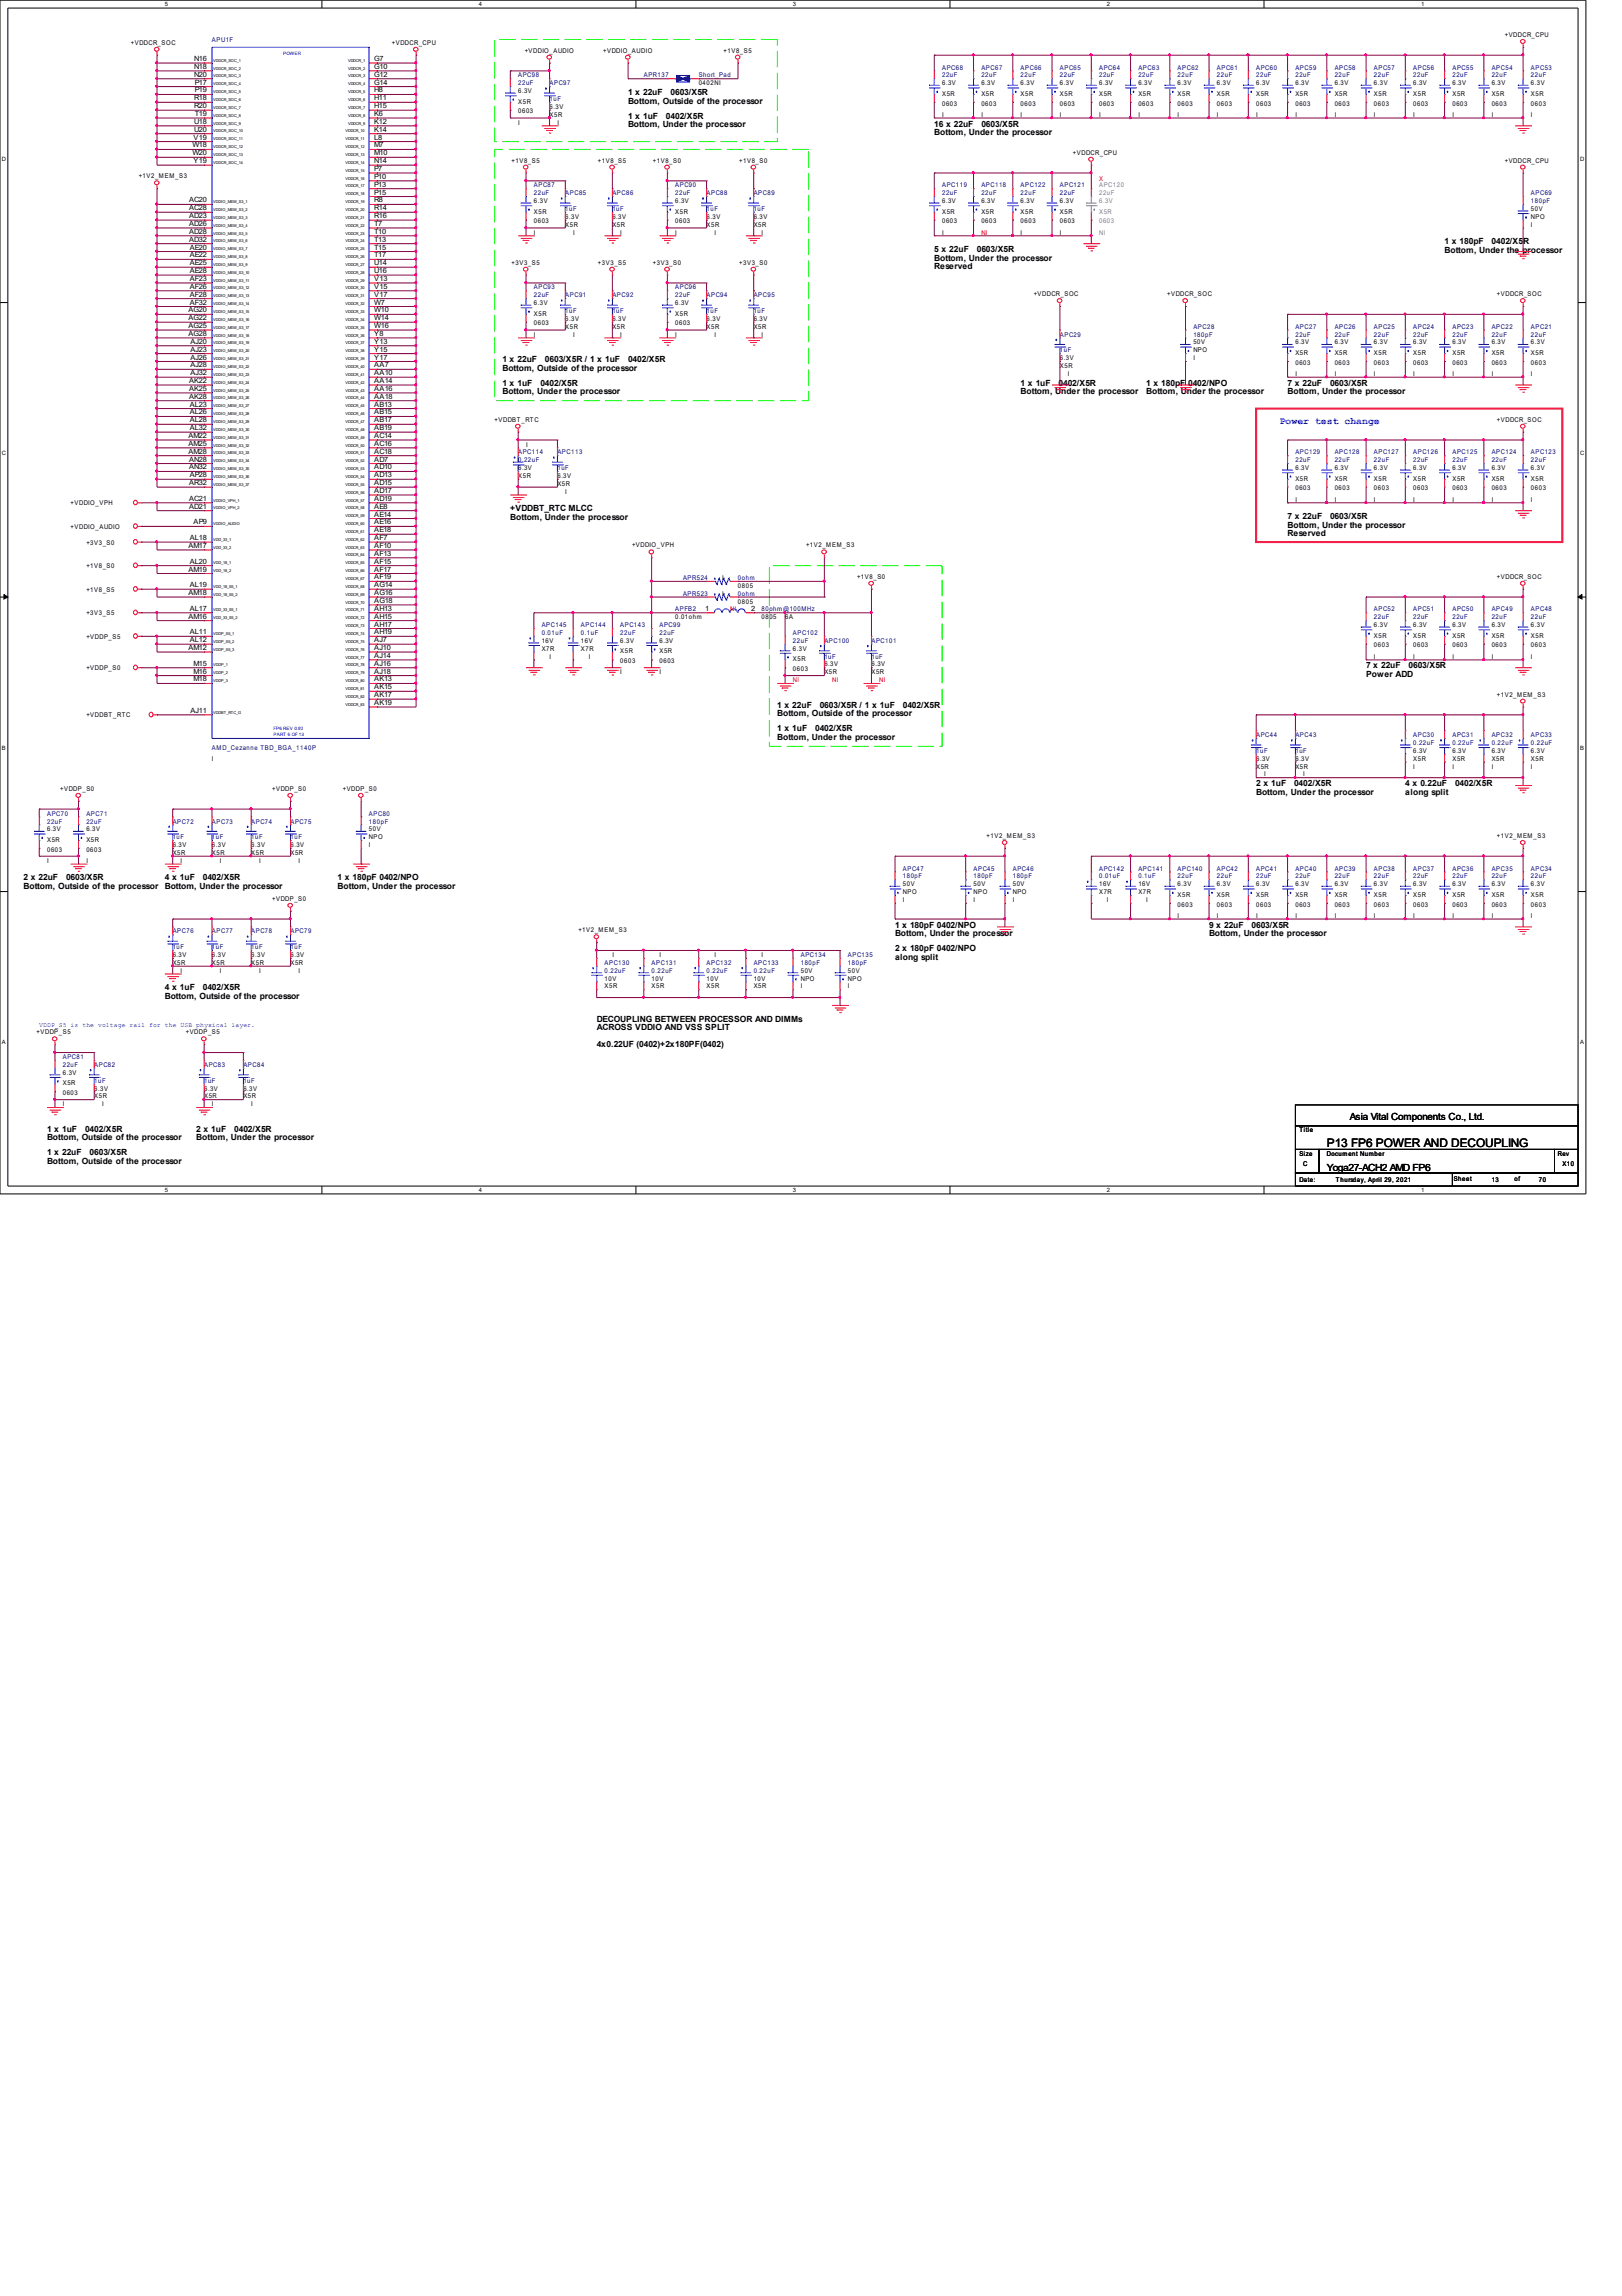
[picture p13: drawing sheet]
<svg xmlns="http://www.w3.org/2000/svg" width="210mm" height="297mm" viewBox="0 0 210 297" stroke-linecap="round" stroke-linejoin="round" font-family="sans-serif">
<defs><g id="words">
<text font-size="1.5" x="171.7" y="148.4">P13 FP6 POWER AND DECOUPLING</text>
<text font-size="1.3" fill="#00f" x="165.6" y="54.9">Power test change</text>
<g font-size="1.3">
<text x="174.7" y="144.9">Asia Vital Components Co., Ltd.</text>
<text x="171.7" y="151.5">Yoga27-ACH2 AMD FP6</text>
</g>
<g font-size="1.1">
<text x="81.3" y="12.3">1 x 22uF</text>
<text x="81.3" y="13.4">Bottom, Outside of the processor</text>
<text x="81.3" y="15.4">1 x 1uF</text>
<text x="81.3" y="16.5">Bottom, Under the processor</text>
<text x="86.2" y="15.4">0402/X5R</text>
<text x="86.8" y="12.3">0603/X5R</text>
<text x="120.9" y="16.4">16 x 22uF</text>
<text x="120.9" y="17.5">Bottom, Under the processor</text>
<text x="127" y="16.4">0603/X5R</text>
<text x="120.9" y="32.6">5 x 22uF</text>
<text x="120.9" y="33.7">Bottom, Under the processor</text>
<text x="120.9" y="34.8">Reserved</text>
<text x="126.4" y="32.6">0603/X5R</text>
<text x="186.9" y="31.6">1 x 180pF</text>
<text x="186.9" y="32.7">Bottom, Under the processor</text>
<text x="193" y="31.6">0402/X5R</text>
<text x="65" y="46.8">1 x 22uF</text>
<text x="65" y="47.9">Bottom, Outside of the processor</text>
<text x="70.5" y="46.8">0603/X5R / 1 x 1uF</text>
<text x="81.3" y="46.8">0402/X5R</text>
<text x="65" y="49.9">1 x 1uF</text>
<text x="65" y="51">Bottom, Under the processor</text>
<text x="69.9" y="49.9">0402/X5R</text>
<text x="132.1" y="49.9">1 x 1uF</text>
<text x="132.1" y="51">Bottom, Under the processor</text>
<text x="137" y="49.9">0402/X5R</text>
<text x="148.3" y="49.9">1 x 180pF 0402/NPO</text>
<text x="148.3" y="51">Bottom, Under the processor</text>
<text x="166.6" y="49.9">7 x 22uF</text>
<text x="166.6" y="51">Bottom, Under the processor</text>
<text x="172.1" y="49.9">0603/X5R</text>
<text x="66" y="66.2">+VDDBT_RTC MLCC</text>
<text x="66" y="67.3">Bottom, Under the processor</text>
<text x="166.6" y="67.2">7 x 22uF</text>
<text x="166.6" y="68.3">Bottom, Under the processor</text>
<text x="166.6" y="69.4">Reserved</text>
<text x="172.1" y="67.2">0603/X5R</text>
<text x="176.8" y="86.5">7 x 22uF</text>
<text x="176.8" y="87.6">Power ADD</text>
<text x="182.3" y="86.5">0603/X5R</text>
<text x="100.6" y="91.6">1 x 22uF</text>
<text x="100.6" y="92.7">Bottom, Outside of the processor</text>
<text x="100.6" y="94.6">1 x 1uF</text>
<text x="100.6" y="95.7">Bottom, Under the processor</text>
<text x="105.5" y="94.6">0402/X5R</text>
<text x="106.1" y="91.6">0603/X5R / 1 x 1uF</text>
<text x="116.8" y="91.6">0402/X5R</text>
<text x="162.6" y="101.7">2 x 1uF</text>
<text x="167.5" y="101.7">0402/X5R</text>
<text x="181.9" y="101.7">4 x 0.22uF</text>
<text x="188.3" y="101.7">0402/X5R</text>
<text x="162.6" y="102.8">Bottom, Under the processor</text>
<text x="181.9" y="102.8">along split</text>
<text x="3" y="113.9">2 x 22uF</text>
<text x="8.5" y="113.9">0603/X5R</text>
<text x="21.3" y="113.9">4 x 1uF</text>
<text x="26.2" y="113.9">0402/X5R</text>
<text x="43.7" y="113.9">1 x 180pF 0402/NPO</text>
<text x="3" y="115">Bottom, Outside of the processor</text>
<text x="21.3" y="115">Bottom, Under the processor</text>
<text x="43.7" y="115">Bottom, Under the processor</text>
<text x="115.8" y="120">1 x 180pF 0402/NPO</text>
<text x="115.8" y="121.1">Bottom, Under the processor</text>
<text x="115.8" y="123">2 x 180pF 0402/NPO</text>
<text x="115.8" y="124.1">along split</text>
<text x="156.5" y="120">9 x 22uF</text>
<text x="156.5" y="121.1">Bottom, Under the processor</text>
<text x="162" y="120">0603/X5R</text>
<text x="21.3" y="128.1">4 x 1uF</text>
<text x="21.3" y="129.2">Bottom, Outside of the processor</text>
<text x="26.2" y="128.1">0402/X5R</text>
<text x="77.2" y="132.2">DECOUPLING BETWEEN PROCESSOR AND DIMMs</text>
<text x="77.2" y="133.3">ACROSS VDDIO AND VSS SPLIT</text>
<text x="77.2" y="135.5">4x0.22UF (0402)+2x180PF(0402)</text>
<text x="6.1" y="146.4">1 x 1uF</text>
<text x="6.1" y="147.5">Bottom, Outside of the processor</text>
<text x="6.1" y="149.5">1 x 22uF</text>
<text x="11" y="146.4">0402/X5R</text>
<text x="11.6" y="149.5">0603/X5R</text>
<text x="25.4" y="146.4">2 x 1uF</text>
<text x="25.4" y="147.5">Bottom, Under the processor</text>
<text x="30.3" y="146.4">0402/X5R</text>
<text x="6.1" y="150.6">Bottom, Outside of the processor</text>
</g>
<g font-size=".9">
<text x="25.1" y="9.9">N20</text>
<text x="25.1" y="8.9">N18</text>
<text x="25.1" y="7.9">N16</text>
<text x="25.2" y="12">P19</text>
<text x="25.2" y="11">P17</text>
<text x="48.4" y="12">H8</text>
<text x="48.4" y="11">G14</text>
<text x="48.4" y="9.9">G12</text>
<text x="48.4" y="8.9">G10</text>
<text x="48.4" y="7.9">G7</text>
<text x="25.1" y="17">U20</text>
<text x="25.1" y="16">U18</text>
<text x="25.1" y="14">R20</text>
<text x="25.1" y="13">R18</text>
<text x="25.2" y="15">T19</text>
<text x="48.4" y="17">K14</text>
<text x="48.4" y="16">K12</text>
<text x="48.4" y="15">K6</text>
<text x="48.4" y="14">H15</text>
<text x="48.4" y="13">H11</text>
<text x="24.9" y="20.1">W20</text>
<text x="24.9" y="19.1">W18</text>
<text x="25.1" y="21.1">Y19</text>
<text x="25.1" y="18.1">V19</text>
<text x="48.4" y="23.1">P10</text>
<text x="48.4" y="22.1">P7</text>
<text x="48.4" y="21.1">N14</text>
<text x="48.4" y="20.1">M10</text>
<text x="48.4" y="19.1">M7</text>
<text x="48.4" y="18.1">L8</text>
<text x="24.5" y="29.2">AD26</text>
<text x="24.5" y="28.2">AD23</text>
<text x="24.5" y="27.2">AC28</text>
<text x="24.5" y="26.2">AC20</text>
<text x="48.4" y="29.2">T7</text>
<text x="48.4" y="28.2">R16</text>
<text x="48.4" y="27.2">R14</text>
<text x="48.4" y="26.2">R8</text>
<text x="48.4" y="25.2">P15</text>
<text x="48.4" y="24.2">P13</text>
<text x="24.5" y="31.3">AD32</text>
<text x="24.5" y="30.3">AD28</text>
<text x="24.6" y="35.3">AE28</text>
<text x="24.6" y="34.3">AE25</text>
<text x="24.6" y="33.3">AE22</text>
<text x="24.6" y="32.3">AE20</text>
<text x="48.4" y="35.3">U16</text>
<text x="48.4" y="34.3">U14</text>
<text x="48.4" y="33.3">T17</text>
<text x="48.4" y="32.3">T15</text>
<text x="48.4" y="31.3">T13</text>
<text x="48.4" y="30.3">T10</text>
<text x="24.4" y="41.4">AG22</text>
<text x="24.4" y="40.4">AG20</text>
<text x="24.6" y="39.4">AF32</text>
<text x="24.6" y="38.4">AF28</text>
<text x="24.6" y="37.4">AF26</text>
<text x="24.6" y="36.4">AF23</text>
<text x="48.4" y="41.4">W14</text>
<text x="48.4" y="40.4">W10</text>
<text x="48.4" y="39.4">W7</text>
<text x="48.4" y="38.4">V17</text>
<text x="48.4" y="37.4">V15</text>
<text x="48.4" y="36.4">V13</text>
<text x="24.4" y="43.5">AG28</text>
<text x="24.4" y="42.4">AG25</text>
<text x="24.6" y="47.5">AJ28</text>
<text x="24.6" y="46.5">AJ26</text>
<text x="24.6" y="45.5">AJ23</text>
<text x="24.6" y="44.5">AJ20</text>
<text x="48.4" y="47.5">AA7</text>
<text x="48.4" y="46.5">Y17</text>
<text x="48.4" y="45.5">Y15</text>
<text x="48.4" y="44.5">Y13</text>
<text x="48.4" y="43.5">Y8</text>
<text x="48.4" y="42.4">W16</text>
<text x="24.5" y="51.6">AK28</text>
<text x="24.5" y="50.6">AK25</text>
<text x="24.5" y="49.6">AK22</text>
<text x="24.6" y="53.6">AL26</text>
<text x="24.6" y="52.6">AL23</text>
<text x="24.6" y="48.5">AJ32</text>
<text x="48.4" y="53.6">AB15</text>
<text x="48.4" y="52.6">AB13</text>
<text x="48.4" y="51.6">AA18</text>
<text x="48.4" y="50.6">AA16</text>
<text x="48.4" y="49.6">AA14</text>
<text x="48.4" y="48.5">AA10</text>
<text x="24.4" y="58.7">AM28</text>
<text x="24.4" y="57.7">AM25</text>
<text x="24.4" y="56.7">AM22</text>
<text x="24.5" y="59.7">AN28</text>
<text x="24.6" y="55.7">AL32</text>
<text x="24.6" y="54.6">AL28</text>
<text x="48.4" y="59.7">AD7</text>
<text x="48.4" y="58.7">AC18</text>
<text x="48.4" y="57.7">AC16</text>
<text x="48.4" y="56.7">AC14</text>
<text x="48.4" y="55.7">AB19</text>
<text x="48.4" y="54.6">AB17</text>
<text x="24.5" y="65.8">AD21</text>
<text x="24.5" y="64.8">AC21</text>
<text x="24.5" y="62.8">AR32</text>
<text x="24.5" y="60.7">AN32</text>
<text x="24.6" y="61.8">AP28</text>
<text x="48.4" y="65.8">AE8</text>
<text x="48.4" y="64.8">AD19</text>
<text x="48.4" y="63.8">AD17</text>
<text x="48.4" y="62.8">AD15</text>
<text x="48.4" y="61.8">AD13</text>
<text x="48.4" y="60.7">AD10</text>
<text x="24.4" y="70.9">AM17</text>
<text x="24.6" y="69.9">AL18</text>
<text x="25.1" y="67.8">AP9</text>
<text x="48.4" y="71.9">AF13</text>
<text x="48.4" y="70.9">AF10</text>
<text x="48.4" y="69.9">AF7</text>
<text x="48.4" y="68.9">AE18</text>
<text x="48.4" y="67.8">AE16</text>
<text x="48.4" y="66.8">AE14</text>
<text x="24.4" y="77">AM18</text>
<text x="24.4" y="73.9">AM19</text>
<text x="24.6" y="76">AL19</text>
<text x="24.6" y="72.9">AL20</text>
<text x="48.4" y="77">AG16</text>
<text x="48.4" y="76">AG14</text>
<text x="48.4" y="75">AF19</text>
<text x="48.4" y="73.9">AF17</text>
<text x="48.4" y="72.9">AF15</text>
<text x="24.4" y="80">AM16</text>
<text x="24.6" y="83.1">AL12</text>
<text x="24.6" y="82.1">AL11</text>
<text x="24.6" y="79">AL17</text>
<text x="48.4" y="83.1">AJ7</text>
<text x="48.4" y="82.1">AH19</text>
<text x="48.4" y="81.1">AH17</text>
<text x="48.4" y="80">AH15</text>
<text x="48.4" y="79">AH13</text>
<text x="48.4" y="78">AG18</text>
<text x="91.3" y="79">1</text>
<text x="97.2" y="79">2</text>
<text x="24.4" y="84.1">AM12</text>
<text x="25.1" y="88.2">M18</text>
<text x="25.1" y="87.2">M16</text>
<text x="25.1" y="86.1">M15</text>
<text x="48.4" y="89.2">AK15</text>
<text x="48.4" y="88.2">AK13</text>
<text x="48.4" y="87.2">AJ18</text>
<text x="48.4" y="86.1">AJ16</text>
<text x="48.4" y="85.1">AJ14</text>
<text x="48.4" y="84.1">AJ10</text>
<text x="24.6" y="92.2">AJ11</text>
<text x="48.4" y="91.2">AK19</text>
<text x="48.4" y="90.2">AK17</text>
</g>
<g font-size=".8">
<text x="16.9" y="5.8">+VDDCR_SOC</text>
<text x="21.3" y=".8">5</text>
<text x="50.7" y="5.8">+VDDCR_CPU</text>
<text x="62" y=".8">4</text>
<text x="102.6" y=".8">3</text>
<text x="143.3" y=".8">2</text>
<text x="183.9" y=".8">1</text>
<text x="194.7" y="4.8">+VDDCR_CPU</text>
<text x="67.9" y="6.8">+VDDIO_AUDIO</text>
<text x="78.1" y="6.8">+VDDIO_AUDIO</text>
<text x="90.4" y="11">0402NI</text>
<text x="93.6" y="6.8">+1V8_S5</text>
<text x="121.9" y="11">6.3V</text>
<text x="127" y="11">6.3V</text>
<text x="132.1" y="11">6.3V</text>
<text x="137.2" y="11">6.3V</text>
<text x="142.2" y="11">6.3V</text>
<text x="147.3" y="11">6.3V</text>
<text x="152.4" y="11">6.3V</text>
<text x="157.5" y="11">6.3V</text>
<text x="162.6" y="11">6.3V</text>
<text x="167.6" y="11">6.3V</text>
<text x="172.7" y="11">6.3V</text>
<text x="177.8" y="11">6.3V</text>
<text x="182.9" y="11">6.3V</text>
<text x="188" y="11">6.3V</text>
<text x="193" y="11">6.3V</text>
<text x="198.1" y="11">6.3V</text>
<text x="67.1" y="16.1">I</text>
<text x="67.1" y="12.1">6.3V</text>
<text x="67.1" y="13.4">X5R</text>
<text x="67.1" y="14.7">0603</text>
<text x="71.1" y="14.1">6.3V</text>
<text x="71.1" y="15.1">X5R</text>
<text x="72.1" y="16.1">I</text>
<text x="121.9" y="15.1">I</text>
<text x="121.9" y="12.4">X5R</text>
<text x="121.9" y="13.7">0603</text>
<text x="127" y="15.1">I</text>
<text x="127" y="12.4">X5R</text>
<text x="127" y="13.7">0603</text>
<text x="132.1" y="15.1">I</text>
<text x="132.1" y="12.4">X5R</text>
<text x="132.1" y="13.7">0603</text>
<text x="137.2" y="15.1">I</text>
<text x="137.2" y="12.4">X5R</text>
<text x="137.2" y="13.7">0603</text>
<text x="142.2" y="15.1">I</text>
<text x="142.2" y="12.4">X5R</text>
<text x="142.2" y="13.7">0603</text>
<text x="147.3" y="15.1">I</text>
<text x="147.3" y="12.4">X5R</text>
<text x="147.3" y="13.7">0603</text>
<text x="152.4" y="15.1">I</text>
<text x="152.4" y="12.4">X5R</text>
<text x="152.4" y="13.7">0603</text>
<text x="157.5" y="15.1">I</text>
<text x="157.5" y="12.4">X5R</text>
<text x="157.5" y="13.7">0603</text>
<text x="162.6" y="15.1">I</text>
<text x="162.6" y="12.4">X5R</text>
<text x="162.6" y="13.7">0603</text>
<text x="167.6" y="15.1">I</text>
<text x="167.6" y="12.4">X5R</text>
<text x="167.6" y="13.7">0603</text>
<text x="172.7" y="15.1">I</text>
<text x="172.7" y="12.4">X5R</text>
<text x="172.7" y="13.7">0603</text>
<text x="177.8" y="15.1">I</text>
<text x="177.8" y="12.4">X5R</text>
<text x="177.8" y="13.7">0603</text>
<text x="182.9" y="15.1">I</text>
<text x="182.9" y="12.4">X5R</text>
<text x="182.9" y="13.7">0603</text>
<text x="188" y="15.1">I</text>
<text x="188" y="12.4">X5R</text>
<text x="188" y="13.7">0603</text>
<text x="193" y="15.1">I</text>
<text x="193" y="12.4">X5R</text>
<text x="193" y="13.7">0603</text>
<text x="198.1" y="15.1">I</text>
<text x="198.1" y="12.4">X5R</text>
<text x="198.1" y="13.7">0603</text>
<text x=".3" y="20.8">D</text>
<text x="17.9" y="23.1">+1V2_MEM_S3</text>
<text x="66.2" y="21">+1V8_S5</text>
<text x="77.4" y="21">+1V8_S5</text>
<text x="84.5" y="21">+1V8_S0</text>
<text x="95.7" y="21">+1V8_S0</text>
<text x="138.9" y="20">+VDDCR_CPU</text>
<text x="194.7" y="21">+VDDCR_CPU</text>
<text x="204.5" y="20.8">D</text>
<text x="69.1" y="26.3">6.3V</text>
<text x="69.1" y="27.6">X5R</text>
<text x="69.1" y="28.9">0603</text>
<text x="73.2" y="28.3">6.3V</text>
<text x="73.2" y="29.3">X5R</text>
<text x="79.2" y="28.3">6.3V</text>
<text x="79.2" y="29.3">X5R</text>
<text x="87.4" y="26.3">6.3V</text>
<text x="87.4" y="27.6">X5R</text>
<text x="87.4" y="28.9">0603</text>
<text x="91.4" y="28.3">6.3V</text>
<text x="91.4" y="29.3">X5R</text>
<text x="97.5" y="28.3">6.3V</text>
<text x="97.5" y="29.3">X5R</text>
<text x="121.9" y="26.3">6.3V</text>
<text x="121.9" y="27.6">X5R</text>
<text x="121.9" y="28.9">0603</text>
<text x="127" y="26.3">6.3V</text>
<text x="127" y="27.6">X5R</text>
<text x="127" y="28.9">0603</text>
<text x="132.1" y="26.3">6.3V</text>
<text x="132.1" y="27.6">X5R</text>
<text x="132.1" y="28.9">0603</text>
<text x="137.2" y="26.3">6.3V</text>
<text x="137.2" y="27.6">X5R</text>
<text x="137.2" y="28.9">0603</text>
<text x="198.1" y="29.3">I</text>
<text x="198.1" y="27.3">50V</text>
<text x="198.1" y="28.3">NPO</text>
<text x="66.2" y="34.2">+3V3_S5</text>
<text x="69.1" y="30.3">I</text>
<text x="74.2" y="30.3">I</text>
<text x="77.4" y="34.2">+3V3_S5</text>
<text x="80.3" y="30.3">I</text>
<text x="84.5" y="34.2">+3V3_S0</text>
<text x="87.4" y="30.3">I</text>
<text x="92.5" y="30.3">I</text>
<text x="95.7" y="34.2">+3V3_S0</text>
<text x="98.6" y="30.3">I</text>
<text x="121.9" y="30.3">I</text>
<text x="132.1" y="30.3">I</text>
<text x="137.2" y="30.3">I</text>
<text x="69.1" y="39.5">6.3V</text>
<text x="69.1" y="40.8">X5R</text>
<text x="73.2" y="41.5">6.3V</text>
<text x="79.2" y="41.5">6.3V</text>
<text x="87.4" y="39.5">6.3V</text>
<text x="87.4" y="40.8">X5R</text>
<text x="91.4" y="41.5">6.3V</text>
<text x="97.5" y="41.5">6.3V</text>
<text x="133.8" y="38.3">+VDDCR_SOC</text>
<text x="151" y="38.3">+VDDCR_SOC</text>
<text x="193.7" y="38.3">+VDDCR_SOC</text>
<text x="69.1" y="43.5">I</text>
<text x="69.1" y="42.1">0603</text>
<text x="73.2" y="42.5">X5R</text>
<text x="74.2" y="43.5">I</text>
<text x="79.2" y="42.5">X5R</text>
<text x="80.3" y="43.5">I</text>
<text x="87.4" y="43.5">I</text>
<text x="87.4" y="42.1">0603</text>
<text x="91.4" y="42.5">X5R</text>
<text x="92.5" y="43.5">I</text>
<text x="97.5" y="42.5">X5R</text>
<text x="98.6" y="43.5">I</text>
<text x="137.2" y="46.6">6.3V</text>
<text x="137.2" y="47.6">X5R</text>
<text x="154.4" y="46.6">I</text>
<text x="154.4" y="44.6">50V</text>
<text x="154.4" y="45.6">NPO</text>
<text x="167.6" y="44.6">6.3V</text>
<text x="167.6" y="45.9">X5R</text>
<text x="167.6" y="47.2">0603</text>
<text x="172.7" y="44.6">6.3V</text>
<text x="172.7" y="45.9">X5R</text>
<text x="172.7" y="47.2">0603</text>
<text x="177.8" y="44.6">6.3V</text>
<text x="177.8" y="45.9">X5R</text>
<text x="177.8" y="47.2">0603</text>
<text x="182.9" y="44.6">6.3V</text>
<text x="182.9" y="45.9">X5R</text>
<text x="182.9" y="47.2">0603</text>
<text x="188" y="44.6">6.3V</text>
<text x="188" y="45.9">X5R</text>
<text x="188" y="47.2">0603</text>
<text x="193" y="44.6">6.3V</text>
<text x="193" y="45.9">X5R</text>
<text x="193" y="47.2">0603</text>
<text x="198.1" y="44.6">6.3V</text>
<text x="198.1" y="45.9">X5R</text>
<text x="198.1" y="47.2">0603</text>
<text x="138.2" y="48.6">I</text>
<text x="167.6" y="48.6">I</text>
<text x="172.7" y="48.6">I</text>
<text x="177.8" y="48.6">I</text>
<text x="182.9" y="48.6">I</text>
<text x="188" y="48.6">I</text>
<text x="193" y="48.6">I</text>
<text x="198.1" y="48.6">I</text>
<text x=".3" y="58.9">C</text>
<text x="64" y="54.6">+VDDBT_RTC</text>
<text x="68.1" y="57.8">I</text>
<text x="193.7" y="54.6">+VDDCR_SOC</text>
<text x="204.5" y="58.9">C</text>
<text x="9.1" y="65.4">+VDDIO_VPH</text>
<text x="67.1" y="60.8">6.3V</text>
<text x="67.1" y="61.8">X5R</text>
<text x="72.1" y="61.8">6.3V</text>
<text x="72.1" y="62.9">X5R</text>
<text x="73.2" y="63.9">I</text>
<text x="167.6" y="64.9">I</text>
<text x="167.6" y="60.8">6.3V</text>
<text x="167.6" y="62.2">X5R</text>
<text x="167.6" y="63.4">0603</text>
<text x="172.7" y="64.9">I</text>
<text x="172.7" y="60.8">6.3V</text>
<text x="172.7" y="62.2">X5R</text>
<text x="172.7" y="63.4">0603</text>
<text x="177.8" y="64.9">I</text>
<text x="177.8" y="60.8">6.3V</text>
<text x="177.8" y="62.2">X5R</text>
<text x="177.8" y="63.4">0603</text>
<text x="182.9" y="64.9">I</text>
<text x="182.9" y="60.8">6.3V</text>
<text x="182.9" y="62.2">X5R</text>
<text x="182.9" y="63.4">0603</text>
<text x="188" y="64.9">I</text>
<text x="188" y="60.8">6.3V</text>
<text x="188" y="62.2">X5R</text>
<text x="188" y="63.4">0603</text>
<text x="193" y="64.9">I</text>
<text x="193" y="60.8">6.3V</text>
<text x="193" y="62.2">X5R</text>
<text x="193" y="63.4">0603</text>
<text x="198.1" y="64.9">I</text>
<text x="198.1" y="60.8">6.3V</text>
<text x="198.1" y="62.2">X5R</text>
<text x="198.1" y="63.4">0603</text>
<text x="9.1" y="68.4">+VDDIO_AUDIO</text>
<text x="11.2" y="70.5">+3V3_S0</text>
<text x="81.8" y="70.8">+VDDIO_VPH</text>
<text x="104.3" y="70.8">+1V2_MEM_S3</text>
<text x="11.2" y="76.6">+1V8_S5</text>
<text x="11.2" y="73.5">+1V8_S0</text>
<text x="93.5" y="75">I</text>
<text x="93.5" y="77.1">I</text>
<text x="95.5" y="76.1">0805</text>
<text x="110.9" y="74.9">+1V8_S0</text>
<text x="193.7" y="74.9">+VDDCR_SOC</text>
<text x="11.2" y="79.6">+3V3_S5</text>
<text x="11.2" y="82.7">+VDDP_S5</text>
<text x="70.1" y="83.2">16V</text>
<text x="75.2" y="83.2">16V</text>
<text x="80.3" y="83.2">6.3V</text>
<text x="85.3" y="83.2">6.3V</text>
<text x="87.4" y="80.1">0.01ohm</text>
<text x="95.5" y="78.1">0805</text>
<text x="98.6" y="80.1">0805</text>
<text x="101.6" y="80.1">6A</text>
<text x="177.8" y="81.1">6.3V</text>
<text x="177.8" y="82.5">X5R</text>
<text x="177.8" y="83.8">0603</text>
<text x="182.9" y="81.1">6.3V</text>
<text x="182.9" y="82.5">X5R</text>
<text x="182.9" y="83.8">0603</text>
<text x="188" y="81.1">6.3V</text>
<text x="188" y="82.5">X5R</text>
<text x="188" y="83.8">0603</text>
<text x="193" y="81.1">6.3V</text>
<text x="193" y="82.5">X5R</text>
<text x="193" y="83.8">0603</text>
<text x="198.1" y="81.1">6.3V</text>
<text x="198.1" y="82.5">X5R</text>
<text x="198.1" y="83.8">0603</text>
<text x="11.2" y="86.7">+VDDP_S0</text>
<text x="70.1" y="84.2">X7R</text>
<text x="71.1" y="85.2">I</text>
<text x="75.2" y="84.2">X7R</text>
<text x="76.2" y="85.2">I</text>
<text x="80.3" y="87.2">I</text>
<text x="80.3" y="84.5">X5R</text>
<text x="80.3" y="85.8">0603</text>
<text x="85.3" y="87.2">I</text>
<text x="85.3" y="84.5">X5R</text>
<text x="85.3" y="85.8">0603</text>
<text x="102.6" y="84.2">6.3V</text>
<text x="102.6" y="85.5">X5R</text>
<text x="102.6" y="86.8">0603</text>
<text x="106.7" y="86.2">6.3V</text>
<text x="106.7" y="87.2">X5R</text>
<text x="112.8" y="86.2">6.3V</text>
<text x="112.8" y="87.2">X5R</text>
<text x="177.8" y="85.2">I</text>
<text x="182.9" y="85.2">I</text>
<text x="188" y="85.2">I</text>
<text x="193" y="85.2">I</text>
<text x="198.1" y="85.2">I</text>
<text x="11.2" y="92.8">+VDDBT_RTC</text>
<text x="193.7" y="90.1">+1V2_MEM_S3</text>
<text x=".3" y="97">B</text>
<text x="27.4" y="98.4">I</text>
<text x="162.6" y="98.4">6.3V</text>
<text x="162.6" y="99.4">X5R</text>
<text x="163.6" y="100.4">I</text>
<text x="167.6" y="98.4">6.3V</text>
<text x="167.6" y="99.4">X5R</text>
<text x="168.7" y="100.4">I</text>
<text x="182.9" y="99.4">I</text>
<text x="182.9" y="97.4">6.3V</text>
<text x="182.9" y="98.4">X5R</text>
<text x="188" y="99.4">I</text>
<text x="188" y="97.4">6.3V</text>
<text x="188" y="98.4">X5R</text>
<text x="193" y="99.4">I</text>
<text x="193" y="97.4">6.3V</text>
<text x="193" y="98.4">X5R</text>
<text x="198.1" y="99.4">I</text>
<text x="198.1" y="97.4">6.3V</text>
<text x="198.1" y="98.4">X5R</text>
<text x="204.5" y="97">B</text>
<text x="6.1" y="107.6">6.3V</text>
<text x="7.8" y="102.3">+VDDP_S0</text>
<text x="11.2" y="107.6">6.3V</text>
<text x="35.2" y="102.3">+VDDP_S0</text>
<text x="44.4" y="102.3">+VDDP_S0</text>
<text x="47.8" y="107.6">50V</text>
<text x="6.1" y="111.6">I</text>
<text x="6.1" y="108.9">X5R</text>
<text x="6.1" y="110.2">0603</text>
<text x="11.2" y="111.6">I</text>
<text x="11.2" y="108.9">X5R</text>
<text x="11.2" y="110.2">0603</text>
<text x="22.4" y="109.6">6.3V</text>
<text x="22.4" y="110.6">X5R</text>
<text x="23.4" y="111.6">I</text>
<text x="27.4" y="109.6">6.3V</text>
<text x="27.4" y="110.6">X5R</text>
<text x="28.4" y="111.6">I</text>
<text x="32.5" y="109.6">6.3V</text>
<text x="32.5" y="110.6">X5R</text>
<text x="33.5" y="111.6">I</text>
<text x="37.6" y="109.6">6.3V</text>
<text x="37.6" y="110.6">X5R</text>
<text x="38.6" y="111.6">I</text>
<text x="47.8" y="109.6">I</text>
<text x="47.8" y="108.6">NPO</text>
<text x="127.7" y="108.4">+1V2_MEM_S3</text>
<text x="193.7" y="108.4">+1V2_MEM_S3</text>
<text x="35.2" y="116.5">+VDDP_S0</text>
<text x="116.8" y="116.7">I</text>
<text x="116.8" y="114.7">50V</text>
<text x="116.8" y="115.7">NPO</text>
<text x="126" y="116.7">I</text>
<text x="126" y="114.7">50V</text>
<text x="126" y="115.7">NPO</text>
<text x="131.1" y="116.7">I</text>
<text x="131.1" y="114.7">50V</text>
<text x="131.1" y="115.7">NPO</text>
<text x="142.2" y="114.7">16V</text>
<text x="142.2" y="115.7">X7R</text>
<text x="143.3" y="116.7">I</text>
<text x="147.3" y="114.7">16V</text>
<text x="147.3" y="115.7">X7R</text>
<text x="148.3" y="116.7">I</text>
<text x="152.4" y="118.7">I</text>
<text x="152.4" y="114.7">6.3V</text>
<text x="152.4" y="116">X5R</text>
<text x="152.4" y="117.3">0603</text>
<text x="157.5" y="118.7">I</text>
<text x="157.5" y="114.7">6.3V</text>
<text x="157.5" y="116">X5R</text>
<text x="157.5" y="117.3">0603</text>
<text x="162.6" y="118.7">I</text>
<text x="162.6" y="114.7">6.3V</text>
<text x="162.6" y="116">X5R</text>
<text x="162.6" y="117.3">0603</text>
<text x="167.6" y="118.7">I</text>
<text x="167.6" y="114.7">6.3V</text>
<text x="167.6" y="116">X5R</text>
<text x="167.6" y="117.3">0603</text>
<text x="172.7" y="118.7">I</text>
<text x="172.7" y="114.7">6.3V</text>
<text x="172.7" y="116">X5R</text>
<text x="172.7" y="117.3">0603</text>
<text x="177.8" y="118.7">I</text>
<text x="177.8" y="114.7">6.3V</text>
<text x="177.8" y="116">X5R</text>
<text x="177.8" y="117.3">0603</text>
<text x="182.9" y="118.7">I</text>
<text x="182.9" y="114.7">6.3V</text>
<text x="182.9" y="116">X5R</text>
<text x="182.9" y="117.3">0603</text>
<text x="188" y="118.7">I</text>
<text x="188" y="114.7">6.3V</text>
<text x="188" y="116">X5R</text>
<text x="188" y="117.3">0603</text>
<text x="193" y="118.7">I</text>
<text x="193" y="114.7">6.3V</text>
<text x="193" y="116">X5R</text>
<text x="193" y="117.3">0603</text>
<text x="198.1" y="118.7">I</text>
<text x="198.1" y="114.7">6.3V</text>
<text x="198.1" y="116">X5R</text>
<text x="198.1" y="117.3">0603</text>
<text x="22.4" y="123.8">6.3V</text>
<text x="22.4" y="124.8">X5R</text>
<text x="23.4" y="125.8">I</text>
<text x="27.4" y="123.8">6.3V</text>
<text x="27.4" y="124.8">X5R</text>
<text x="28.4" y="125.8">I</text>
<text x="32.5" y="123.8">6.3V</text>
<text x="32.5" y="124.8">X5R</text>
<text x="33.5" y="125.8">I</text>
<text x="37.6" y="123.8">6.3V</text>
<text x="37.6" y="124.8">X5R</text>
<text x="38.6" y="125.8">I</text>
<text x="74.8" y="120.6">+1V2_MEM_S3</text>
<text x="79.2" y="123.8">I</text>
<text x="85.3" y="123.8">I</text>
<text x="92.5" y="123.8">I</text>
<text x="98.6" y="123.8">I</text>
<text x="103.6" y="125.8">50V</text>
<text x="109.7" y="125.8">50V</text>
<text x="78.2" y="126.9">10V</text>
<text x="78.2" y="127.9">X5R</text>
<text x="84.3" y="126.9">10V</text>
<text x="84.3" y="127.9">X5R</text>
<text x="91.4" y="126.9">10V</text>
<text x="91.4" y="127.9">X5R</text>
<text x="97.5" y="126.9">10V</text>
<text x="97.5" y="127.9">X5R</text>
<text x="103.6" y="127.9">I</text>
<text x="103.6" y="126.9">NPO</text>
<text x="109.7" y="127.9">I</text>
<text x="109.7" y="126.9">NPO</text>
<text x=".3" y="135.1">A</text>
<text x="4.7" y="133.8">+VDDP_S5</text>
<text x="24" y="133.8">+VDDP_S5</text>
<text x="204.5" y="135.1">A</text>
<text x="8.1" y="143.1">I</text>
<text x="8.1" y="139.1">6.3V</text>
<text x="8.1" y="140.4">X5R</text>
<text x="8.1" y="141.7">0603</text>
<text x="12.2" y="141.1">6.3V</text>
<text x="12.2" y="142.1">X5R</text>
<text x="13.2" y="143.1">I</text>
<text x="26.4" y="141.1">6.3V</text>
<text x="26.4" y="142.1">X5R</text>
<text x="27.4" y="143.1">I</text>
<text x="31.5" y="141.1">6.3V</text>
<text x="31.5" y="142.1">X5R</text>
<text x="32.5" y="143.1">I</text>
<text x="168.1" y="146.5">Title</text>
<text x="168.1" y="149.5">Size</text>
<text x="171.7" y="149.5">Document Number</text>
<text x="201.6" y="149.5">Rev</text>
<text x="21.3" y="154.2">5</text>
<text x="62" y="154.2">4</text>
<text x="102.6" y="154.2">3</text>
<text x="143.3" y="154.2">2</text>
<text x="168.1" y="152.9">Date:</text>
<text x="168.7" y="150.9">C</text>
<text x="172.9" y="152.9">Thursday, April 29, 2021</text>
<text x="183.9" y="154.2">1</text>
<text x="188.1" y="152.9">Sheet</text>
<text x="193" y="152.9">13</text>
<text x="196" y="152.9">of</text>
<text x="199.1" y="152.9">70</text>
<text x="202.2" y="150.9">X10</text>
</g>
<g font-size=".8" fill="#000080">
<text x="27.4" y="5.4">APU1F</text>
<text x="67.1" y="10">APC98</text>
<text x="67.1" y="11">22uF</text>
<text x="71.1" y="11">APC97</text>
<text x="83.3" y="10">APR137</text>
<text x="90.4" y="10">Short_Pad</text>
<text x="121.9" y="9">APC68</text>
<text x="121.9" y="10">22uF</text>
<text x="127" y="9">APC67</text>
<text x="127" y="10">22uF</text>
<text x="132.1" y="9">APC66</text>
<text x="132.1" y="10">22uF</text>
<text x="137.2" y="9">APC65</text>
<text x="137.2" y="10">22uF</text>
<text x="142.2" y="9">APC64</text>
<text x="142.2" y="10">22uF</text>
<text x="147.3" y="9">APC63</text>
<text x="147.3" y="10">22uF</text>
<text x="152.4" y="9">APC62</text>
<text x="152.4" y="10">22uF</text>
<text x="157.5" y="9">APC61</text>
<text x="157.5" y="10">22uF</text>
<text x="162.6" y="9">APC60</text>
<text x="162.6" y="10">22uF</text>
<text x="167.6" y="9">APC59</text>
<text x="167.6" y="10">22uF</text>
<text x="172.7" y="9">APC58</text>
<text x="172.7" y="10">22uF</text>
<text x="177.8" y="9">APC57</text>
<text x="177.8" y="10">22uF</text>
<text x="182.9" y="9">APC56</text>
<text x="182.9" y="10">22uF</text>
<text x="188" y="9">APC55</text>
<text x="188" y="10">22uF</text>
<text x="193" y="9">APC54</text>
<text x="193" y="10">22uF</text>
<text x="198.1" y="9">APC53</text>
<text x="198.1" y="10">22uF</text>
<text x="71.1" y="13.1">1uF</text>
<text x="69.1" y="24.2">APC87</text>
<text x="69.1" y="25.3">22uF</text>
<text x="73.2" y="25.3">APC85</text>
<text x="73.2" y="27.3">1uF</text>
<text x="79.2" y="25.3">APC86</text>
<text x="79.2" y="27.3">1uF</text>
<text x="87.4" y="24.2">APC90</text>
<text x="87.4" y="25.3">22uF</text>
<text x="91.4" y="25.3">APC88</text>
<text x="91.4" y="27.3">1uF</text>
<text x="97.5" y="25.3">APC89</text>
<text x="97.5" y="27.3">1uF</text>
<text x="121.9" y="24.2">APC119</text>
<text x="121.9" y="25.3">22uF</text>
<text x="127" y="24.2">APC118</text>
<text x="127" y="25.3">22uF</text>
<text x="132.1" y="24.2">APC122</text>
<text x="132.1" y="25.3">22uF</text>
<text x="137.2" y="24.2">APC121</text>
<text x="137.2" y="25.3">22uF</text>
<text x="198.1" y="25.3">APC69</text>
<text x="198.1" y="26.3">180pF</text>
<text x="69.1" y="37.5">APC93</text>
<text x="69.1" y="38.5">22uF</text>
<text x="73.2" y="38.5">APC91</text>
<text x="73.2" y="40.5">1uF</text>
<text x="79.2" y="38.5">APC92</text>
<text x="79.2" y="40.5">1uF</text>
<text x="87.4" y="37.5">APC96</text>
<text x="87.4" y="38.5">22uF</text>
<text x="91.4" y="38.5">APC94</text>
<text x="91.4" y="40.5">1uF</text>
<text x="97.5" y="38.5">APC95</text>
<text x="97.5" y="40.5">1uF</text>
<text x="137.2" y="43.5">APC29</text>
<text x="137.2" y="45.6">1uF</text>
<text x="154.4" y="42.5">APC28</text>
<text x="154.4" y="43.5">180pF</text>
<text x="167.6" y="42.5">APC27</text>
<text x="167.6" y="43.5">22uF</text>
<text x="172.7" y="42.5">APC26</text>
<text x="172.7" y="43.5">22uF</text>
<text x="177.8" y="42.5">APC25</text>
<text x="177.8" y="43.5">22uF</text>
<text x="182.9" y="42.5">APC24</text>
<text x="182.9" y="43.5">22uF</text>
<text x="188" y="42.5">APC23</text>
<text x="188" y="43.5">22uF</text>
<text x="193" y="42.5">APC22</text>
<text x="193" y="43.5">22uF</text>
<text x="198.1" y="42.5">APC21</text>
<text x="198.1" y="43.5">22uF</text>
<text x="67.1" y="58.8">APC114</text>
<text x="67.1" y="59.8">0.22uF</text>
<text x="72.1" y="58.8">APC113</text>
<text x="167.6" y="58.8">APC129</text>
<text x="167.6" y="59.8">22uF</text>
<text x="172.7" y="58.8">APC128</text>
<text x="172.7" y="59.8">22uF</text>
<text x="177.8" y="58.8">APC127</text>
<text x="177.8" y="59.8">22uF</text>
<text x="182.9" y="58.8">APC126</text>
<text x="182.9" y="59.8">22uF</text>
<text x="188" y="58.8">APC125</text>
<text x="188" y="59.8">22uF</text>
<text x="193" y="58.8">APC124</text>
<text x="193" y="59.8">22uF</text>
<text x="198.1" y="58.8">APC123</text>
<text x="198.1" y="59.8">22uF</text>
<text x="72.1" y="60.8">1uF</text>
<text x="88.4" y="75">APR524</text>
<text x="88.4" y="77.1">APR523</text>
<text x="95.5" y="75">0ohm</text>
<text x="95.5" y="77.1">0ohm</text>
<text x="70.1" y="81.1">APC145</text>
<text x="70.1" y="82.2">0.01uF</text>
<text x="75.2" y="81.1">APC144</text>
<text x="75.2" y="82.2">0.1uF</text>
<text x="80.3" y="81.1">APC143</text>
<text x="80.3" y="82.2">22uF</text>
<text x="85.3" y="81.1">APC99</text>
<text x="85.3" y="82.2">22uF</text>
<text x="87.4" y="79.1">APFB2</text>
<text x="98.6" y="79.1">80ohm@100MHz</text>
<text x="102.6" y="82.2">APC102</text>
<text x="102.6" y="83.2">22uF</text>
<text x="106.7" y="83.2">APC100</text>
<text x="112.8" y="83.2">APC101</text>
<text x="177.8" y="79.1">APC52</text>
<text x="177.8" y="80.1">22uF</text>
<text x="182.9" y="79.1">APC51</text>
<text x="182.9" y="80.1">22uF</text>
<text x="188" y="79.1">APC50</text>
<text x="188" y="80.1">22uF</text>
<text x="193" y="79.1">APC49</text>
<text x="193" y="80.1">22uF</text>
<text x="198.1" y="79.1">APC48</text>
<text x="198.1" y="80.1">22uF</text>
<text x="106.7" y="85.2">1uF</text>
<text x="112.8" y="85.2">1uF</text>
<text x="162.6" y="95.4">APC44</text>
<text x="167.6" y="95.4">APC43</text>
<text x="182.9" y="95.4">APC30</text>
<text x="188" y="95.4">APC31</text>
<text x="193" y="95.4">APC32</text>
<text x="198.1" y="95.4">APC33</text>
<text x="27.4" y="97.1">AMD_Cezanne TBD_BGA_1140P</text>
<text x="162.6" y="97.4">1uF</text>
<text x="167.6" y="97.4">1uF</text>
<text x="182.9" y="96.4">0.22uF</text>
<text x="188" y="96.4">0.22uF</text>
<text x="193" y="96.4">0.22uF</text>
<text x="198.1" y="96.4">0.22uF</text>
<text x="6.1" y="105.5">APC70</text>
<text x="6.1" y="106.5">22uF</text>
<text x="11.2" y="105.5">APC71</text>
<text x="11.2" y="106.5">22uF</text>
<text x="22.4" y="106.5">APC72</text>
<text x="27.4" y="106.5">APC73</text>
<text x="32.5" y="106.5">APC74</text>
<text x="37.6" y="106.5">APC75</text>
<text x="47.8" y="105.5">APC80</text>
<text x="47.8" y="106.5">180pF</text>
<text x="22.4" y="108.6">1uF</text>
<text x="27.4" y="108.6">1uF</text>
<text x="32.5" y="108.6">1uF</text>
<text x="37.6" y="108.6">1uF</text>
<text x="116.8" y="112.6">APC47</text>
<text x="116.8" y="113.7">180pF</text>
<text x="126" y="112.6">APC45</text>
<text x="126" y="113.7">180pF</text>
<text x="131.1" y="112.6">APC46</text>
<text x="131.1" y="113.7">180pF</text>
<text x="142.2" y="112.6">APC142</text>
<text x="142.2" y="113.7">0.01uF</text>
<text x="147.3" y="112.6">APC141</text>
<text x="147.3" y="113.7">0.1uF</text>
<text x="152.4" y="112.6">APC140</text>
<text x="152.4" y="113.7">22uF</text>
<text x="157.5" y="112.6">APC42</text>
<text x="157.5" y="113.7">22uF</text>
<text x="162.6" y="112.6">APC41</text>
<text x="162.6" y="113.7">22uF</text>
<text x="167.6" y="112.6">APC40</text>
<text x="167.6" y="113.7">22uF</text>
<text x="172.7" y="112.6">APC39</text>
<text x="172.7" y="113.7">22uF</text>
<text x="177.8" y="112.6">APC38</text>
<text x="177.8" y="113.7">22uF</text>
<text x="182.9" y="112.6">APC37</text>
<text x="182.9" y="113.7">22uF</text>
<text x="188" y="112.6">APC36</text>
<text x="188" y="113.7">22uF</text>
<text x="193" y="112.6">APC35</text>
<text x="193" y="113.7">22uF</text>
<text x="198.1" y="112.6">APC34</text>
<text x="198.1" y="113.7">22uF</text>
<text x="22.4" y="120.8">APC76</text>
<text x="22.4" y="122.8">1uF</text>
<text x="27.4" y="120.8">APC77</text>
<text x="27.4" y="122.8">1uF</text>
<text x="32.5" y="120.8">APC78</text>
<text x="32.5" y="122.8">1uF</text>
<text x="37.6" y="120.8">APC79</text>
<text x="37.6" y="122.8">1uF</text>
<text x="78.2" y="124.8">APC130</text>
<text x="78.2" y="125.8">0.22uF</text>
<text x="84.3" y="124.8">APC131</text>
<text x="84.3" y="125.8">0.22uF</text>
<text x="91.4" y="124.8">APC132</text>
<text x="91.4" y="125.8">0.22uF</text>
<text x="97.5" y="124.8">APC133</text>
<text x="97.5" y="125.8">0.22uF</text>
<text x="103.6" y="123.8">APC134</text>
<text x="103.6" y="124.8">180pF</text>
<text x="109.7" y="123.8">APC135</text>
<text x="109.7" y="124.8">180pF</text>
<text x="8.1" y="137">APC81</text>
<text x="8.1" y="138">22uF</text>
<text x="12.2" y="138">APC82</text>
<text x="12.2" y="140.1">1uF</text>
<text x="26.4" y="138">APC83</text>
<text x="26.4" y="140.1">1uF</text>
<text x="31.5" y="138">APC84</text>
<text x="31.5" y="140.1">1uF</text>
</g>
<g font-size=".8" fill="#f00">
<text x="142.2" y="23.4">X</text>
<text x="127" y="30.3">NI</text>
<text x="94.5" y="79.1">NI</text>
<text x="102.6" y="88.3">NI</text>
<text x="107.7" y="88.3">NI</text>
<text x="113.8" y="88.3">NI</text>
</g>
<g font-size=".8" fill="#808080">
<text x="142.2" y="24.2">APC120</text>
<text x="142.2" y="25.3">22uF</text>
<text x="142.2" y="26.3">6.3V</text>
<text x="142.2" y="27.6">X5R</text>
<text x="142.2" y="28.9">0603</text>
<text x="142.2" y="30.3">NI</text>
</g>
<text font-size=".8" fill="#00f" x="5.1" y="132.9">VDDP_S5 is the voltage rail for the USB physical layer.</text>
<g font-size=".6" fill="#00f">
<text x="36.7" y="7.1">POWER</text>
<text x="35.4" y="95.2">PART 6 OF 13</text>
<text x="35.4" y="94.4">FP6 REV 0.92</text>
</g>
<g font-size=".5">
<text x="27.6" y="11">VDDCR_SOC_4</text>
<text x="27.6" y="10">VDDCR_SOC_3</text>
<text x="27.6" y="9">VDDCR_SOC_2</text>
<text x="27.6" y="8">VDDCR_SOC_1</text>
<text x="45" y="11">VDDCR_4</text>
<text x="45" y="10">VDDCR_3</text>
<text x="45" y="9">VDDCR_2</text>
<text x="45" y="8">VDDCR_1</text>
<text x="27.6" y="17.1">VDDCR_SOC_10</text>
<text x="27.6" y="16.1">VDDCR_SOC_9</text>
<text x="27.6" y="15.1">VDDCR_SOC_8</text>
<text x="27.6" y="14.1">VDDCR_SOC_7</text>
<text x="27.6" y="13.1">VDDCR_SOC_6</text>
<text x="27.6" y="12.1">VDDCR_SOC_5</text>
<text x="44.7" y="17.1">VDDCR_10</text>
<text x="45" y="16.1">VDDCR_9</text>
<text x="45" y="15.1">VDDCR_8</text>
<text x="45" y="14.1">VDDCR_7</text>
<text x="45" y="13.1">VDDCR_6</text>
<text x="45" y="12.1">VDDCR_5</text>
<text x="27.6" y="21.2">VDDCR_SOC_14</text>
<text x="27.6" y="20.2">VDDCR_SOC_13</text>
<text x="27.6" y="19.2">VDDCR_SOC_12</text>
<text x="27.6" y="18.1">VDDCR_SOC_11</text>
<text x="44.7" y="23.2">VDDCR_16</text>
<text x="44.7" y="22.2">VDDCR_15</text>
<text x="44.7" y="21.2">VDDCR_14</text>
<text x="44.7" y="20.2">VDDCR_13</text>
<text x="44.7" y="19.2">VDDCR_12</text>
<text x="44.7" y="18.1">VDDCR_11</text>
<text x="27.6" y="29.3">VDDIO_MEM_S3_4</text>
<text x="27.6" y="28.3">VDDIO_MEM_S3_3</text>
<text x="27.6" y="27.3">VDDIO_MEM_S3_2</text>
<text x="27.6" y="26.3">VDDIO_MEM_S3_1</text>
<text x="44.7" y="29.3">VDDCR_22</text>
<text x="44.7" y="28.3">VDDCR_21</text>
<text x="44.7" y="27.3">VDDCR_20</text>
<text x="44.7" y="26.3">VDDCR_19</text>
<text x="44.7" y="25.3">VDDCR_18</text>
<text x="44.7" y="24.2">VDDCR_17</text>
<text x="27.6" y="35.4">VDDIO_MEM_S3_10</text>
<text x="27.6" y="34.4">VDDIO_MEM_S3_9</text>
<text x="27.6" y="33.4">VDDIO_MEM_S3_8</text>
<text x="27.6" y="32.4">VDDIO_MEM_S3_7</text>
<text x="27.6" y="31.4">VDDIO_MEM_S3_6</text>
<text x="27.6" y="30.3">VDDIO_MEM_S3_5</text>
<text x="44.7" y="35.4">VDDCR_28</text>
<text x="44.7" y="34.4">VDDCR_27</text>
<text x="44.7" y="33.4">VDDCR_26</text>
<text x="44.7" y="32.4">VDDCR_25</text>
<text x="44.7" y="31.4">VDDCR_24</text>
<text x="44.7" y="30.3">VDDCR_23</text>
<text x="27.6" y="41.5">VDDIO_MEM_S3_16</text>
<text x="27.6" y="40.5">VDDIO_MEM_S3_15</text>
<text x="27.6" y="39.5">VDDIO_MEM_S3_14</text>
<text x="27.6" y="38.5">VDDIO_MEM_S3_13</text>
<text x="27.6" y="37.5">VDDIO_MEM_S3_12</text>
<text x="27.6" y="36.4">VDDIO_MEM_S3_11</text>
<text x="44.7" y="41.5">VDDCR_34</text>
<text x="44.7" y="40.5">VDDCR_33</text>
<text x="44.7" y="39.5">VDDCR_32</text>
<text x="44.7" y="38.5">VDDCR_31</text>
<text x="44.7" y="37.5">VDDCR_30</text>
<text x="44.7" y="36.4">VDDCR_29</text>
<text x="27.6" y="47.6">VDDIO_MEM_S3_22</text>
<text x="27.6" y="46.6">VDDIO_MEM_S3_21</text>
<text x="27.6" y="45.6">VDDIO_MEM_S3_20</text>
<text x="27.6" y="44.6">VDDIO_MEM_S3_19</text>
<text x="27.6" y="43.5">VDDIO_MEM_S3_18</text>
<text x="27.6" y="42.5">VDDIO_MEM_S3_17</text>
<text x="44.7" y="47.6">VDDCR_40</text>
<text x="44.7" y="46.6">VDDCR_39</text>
<text x="44.7" y="45.6">VDDCR_38</text>
<text x="44.7" y="44.6">VDDCR_37</text>
<text x="44.7" y="43.5">VDDCR_36</text>
<text x="44.7" y="42.5">VDDCR_35</text>
<text x="27.6" y="53.7">VDDIO_MEM_S3_28</text>
<text x="27.6" y="52.7">VDDIO_MEM_S3_27</text>
<text x="27.6" y="51.7">VDDIO_MEM_S3_26</text>
<text x="27.6" y="50.7">VDDIO_MEM_S3_25</text>
<text x="27.6" y="49.6">VDDIO_MEM_S3_24</text>
<text x="27.6" y="48.6">VDDIO_MEM_S3_23</text>
<text x="44.7" y="53.7">VDDCR_46</text>
<text x="44.7" y="52.7">VDDCR_45</text>
<text x="44.7" y="51.7">VDDCR_44</text>
<text x="44.7" y="50.7">VDDCR_43</text>
<text x="44.7" y="49.6">VDDCR_42</text>
<text x="44.7" y="48.6">VDDCR_41</text>
<text x="27.6" y="59.8">VDDIO_MEM_S3_34</text>
<text x="27.6" y="58.8">VDDIO_MEM_S3_33</text>
<text x="27.6" y="57.8">VDDIO_MEM_S3_32</text>
<text x="27.6" y="56.8">VDDIO_MEM_S3_31</text>
<text x="27.6" y="55.7">VDDIO_MEM_S3_30</text>
<text x="27.6" y="54.7">VDDIO_MEM_S3_29</text>
<text x="44.7" y="59.8">VDDCR_52</text>
<text x="44.7" y="58.8">VDDCR_51</text>
<text x="44.7" y="57.8">VDDCR_50</text>
<text x="44.7" y="56.8">VDDCR_49</text>
<text x="44.7" y="55.7">VDDCR_48</text>
<text x="44.7" y="54.7">VDDCR_47</text>
<text x="27.6" y="65.9">VDDIO_VPH_2</text>
<text x="27.6" y="64.9">VDDIO_VPH_1</text>
<text x="27.6" y="62.9">VDDIO_MEM_S3_37</text>
<text x="27.6" y="61.8">VDDIO_MEM_S3_36</text>
<text x="27.6" y="60.8">VDDIO_MEM_S3_35</text>
<text x="44.7" y="65.9">VDDCR_58</text>
<text x="44.7" y="64.9">VDDCR_57</text>
<text x="44.7" y="63.9">VDDCR_56</text>
<text x="44.7" y="62.9">VDDCR_55</text>
<text x="44.7" y="61.8">VDDCR_54</text>
<text x="44.7" y="60.8">VDDCR_53</text>
<text x="27.6" y="71">VDD_33_2</text>
<text x="27.6" y="70">VDD_33_1</text>
<text x="27.6" y="67.9">VDDIO_AUDIO</text>
<text x="44.7" y="72">VDDCR_64</text>
<text x="44.7" y="71">VDDCR_63</text>
<text x="44.7" y="70">VDDCR_62</text>
<text x="44.7" y="68.9">VDDCR_61</text>
<text x="44.7" y="67.9">VDDCR_60</text>
<text x="44.7" y="66.9">VDDCR_59</text>
<text x="27.6" y="77.1">VDD_18_S5_2</text>
<text x="27.6" y="76.1">VDD_18_S5_1</text>
<text x="27.6" y="74">VDD_18_2</text>
<text x="27.6" y="73">VDD_18_1</text>
<text x="44.7" y="77.1">VDDCR_69</text>
<text x="44.7" y="76.1">VDDCR_68</text>
<text x="44.7" y="75">VDDCR_67</text>
<text x="44.7" y="74">VDDCR_66</text>
<text x="44.7" y="73">VDDCR_65</text>
<text x="27.6" y="83.2">VDDP_S5_2</text>
<text x="27.6" y="82.2">VDDP_S5_1</text>
<text x="27.6" y="80.1">VDD_33_S5_2</text>
<text x="27.6" y="79.1">VDD_33_S5_1</text>
<text x="44.7" y="83.2">VDDCR_75</text>
<text x="44.7" y="82.2">VDDCR_74</text>
<text x="44.7" y="81.1">VDDCR_73</text>
<text x="44.7" y="80.1">VDDCR_72</text>
<text x="44.7" y="79.1">VDDCR_71</text>
<text x="44.7" y="78.1">VDDCR_70</text>
<text x="27.6" y="88.3">VDDP_3</text>
<text x="27.6" y="87.2">VDDP_2</text>
<text x="27.6" y="86.2">VDDP_1</text>
<text x="27.6" y="84.2">VDDP_S5_3</text>
<text x="44.7" y="89.3">VDDCR_81</text>
<text x="44.7" y="88.3">VDDCR_80</text>
<text x="44.7" y="87.2">VDDCR_79</text>
<text x="44.7" y="86.2">VDDCR_78</text>
<text x="44.7" y="85.2">VDDCR_77</text>
<text x="44.7" y="84.2">VDDCR_76</text>
<text x="27.6" y="92.3">VDDBT_RTC_G</text>
<text x="44.7" y="91.3">VDDCR_83</text>
<text x="44.7" y="90.3">VDDCR_82</text>
</g>
</g></defs>
<path d="M0 0h205.2v154.5h-205.2zM1 1h203.2v152.4h-203.2z" fill="none" stroke="#000" stroke-width=".13"/>
<g fill="#fff">
<path d="M21.3 .1h.3v.8h-.3z"/>
<path d="M21.3 153.5h.3v.8h-.3z"/>
</g>
<path d="M41.7 0v1M41.7 153.4v1.1" fill="none" stroke="#000" stroke-width=".13"/>
<g fill="#fff">
<path d="M62 .1h.2v.8h-.2z"/>
<path d="M62 153.5h.2v.8h-.2z"/>
</g>
<path d="M82.3 0v1M82.3 153.4v1.1" fill="none" stroke="#000" stroke-width=".13"/>
<g fill="#fff">
<path d="M102.6 .1h.3v.8h-.3z"/>
<path d="M102.6 153.5h.3v.8h-.3z"/>
</g>
<path d="M122.9 0v1M122.9 153.4v1.1" fill="none" stroke="#000" stroke-width=".13"/>
<g fill="#fff">
<path d="M143.3 .1h.2v.8h-.2z"/>
<path d="M143.3 153.5h.2v.8h-.2z"/>
</g>
<path d="M163.6 0v1M163.6 153.4v1.1" fill="none" stroke="#000" stroke-width=".13"/>
<g fill="#fff">
<path d="M183.9 .1h.2v.8h-.2z"/>
<path d="M183.9 153.5h.2v.8h-.2z"/>
<path d="M.3 20.1h.4v.8h-.4z"/>
<path d="M204.5 20.1h.4v.8h-.4z"/>
<path d="M.3 58.2h.4v.8h-.4z"/>
<path d="M204.5 58.2h.4v.8h-.4z"/>
</g>
<path d="M0 39.1h1M204.2 39.1h1" fill="none" stroke="#000" stroke-width=".13"/>
<g fill="#fff">
<path d="M.3 96.3h.3v.8h-.3z"/>
<path d="M204.5 96.3h.3v.8h-.3z"/>
</g>
<path d="M0 77.2h1M204.2 77.2h1" fill="none" stroke="#000" stroke-width=".13"/>
<path d="M.5 76.9l.5 .3-.5 .3zM204.2 77.2l.5-.3v.6z" fill="#000" stroke="#000" stroke-width=".13"/>
<g fill="#fff">
<path d="M.3 134.4h.3v.8h-.3z"/>
<path d="M204.5 134.4h.3v.8h-.3z"/>
</g>
<path d="M0 115.3h1M204.2 115.3h1M167.6 151.8h20.4v1.6h-20.4zM167.6 148.7h3.1v3.1h-3.1zM167.6 142.9h36.6v2.8h-36.6zM167.6 145.7h36.6v3h-36.6zM170.7 148.7h30.5v3.1h-30.5zM188 151.8h16.2v1.6h-16.2zM201.2 148.7h3v3.1h-3z" fill="none" stroke="#000" stroke-width=".13"/>
<path d="M64 5.1h36.6v13.2h-36.6zM64 19.3h40.6v32.5h-40.6zM99.6 73.2h22.3v23.3h-22.3z" fill="none" stroke="#0f0" stroke-width=".13" stroke-dasharray="2.1 .7" stroke-linecap="butt"/>
<path d="M162.6 52.9h39.6v17.2h-39.6z" fill="none" stroke="#f00" stroke-width=".25"/>
<g fill="none" stroke="#f00" stroke-width=".13">
<path d="M20.3 7.1h.1M20.3 6.7v.4M26.4 19.3h.1M26.4 18.3h.1M26.4 17.3h.1M26.4 16.3h.1M26.4 15.3h.1M26.4 14.3h.1M26.4 13.2h.1M26.4 12.2h.1M26.4 11.2h.1M26.4 10.2h.1"/>
<path d="M26.4 9.2h.1M26.4 8.2h.1M26.4 16.3h1M26.4 10.2h1M26.4 19.3h1M26.4 18.3h1M26.4 17.3h1M26.4 15.3h1M26.4 14.3h1M26.4 13.2h1M26.4 12.2h1M26.4 11.2h1"/>
<path d="M26.4 9.2h1M26.4 8.2h1M47.8 16.3h1M47.8 10.2h1M47.8 19.3h1M47.8 18.3h1M47.8 17.3h1M47.8 15.3h1M47.8 14.3h1M47.8 13.2h1M47.8 12.2h1M47.8 11.2h1"/>
<path d="M47.8 9.2h1M47.8 8.2h1M48.8 19.3h.1M48.8 18.3h.1M48.8 17.3h.1M48.8 16.3h.1M48.8 15.3h.1M48.8 14.3h.1M48.8 13.2h.1M48.8 12.2h.1M48.8 11.2h.1M48.8 10.2h.1"/>
<path d="M48.8 9.2h.1M48.8 8.2h.1M53.8 7.1h.1M53.8 6.7v.4M66 14.3h.1M66 10.2h.1M66 10.2v1M66 13.2v1.1M70.1 16.3h2M70.4 16.6h1.4M70.7 16.9h.1M70.7 16.9h.8"/>
<path d="M71 17.2h.2M71.1 8.2h.1M71.1 10.2h.1M71.1 14.3h.1M71.1 7.7v.5M71.1 10.2v1M71.1 13.2v1.1M71.2 17.2h.1M71.8 16.6h.1M72.1 16.3h.1M81.3 8.2h.1M81.3 7.7v.5"/>
<path d="M86.4 10.2h1M86.4 10.2h.1M89.4 10.2h1M90.4 10.2h.1M95.5 8.2h.1M95.5 7.7v.5M120.9 13.2h.1M120.9 9.2h.1M120.9 9.2v1M120.9 12.2v1M126 13.2h.1M126 9.2h.1"/>
<path d="M126 9.2v1M126 12.2v1M131.1 13.2h.1M131.1 9.2h.1M131.1 9.2v1M131.1 12.2v1M136.1 13.2h.1M136.1 9.2h.1M136.1 9.2v1M136.1 12.2v1M141.2 13.2h.1M141.2 9.2h.1"/>
<path d="M141.2 9.2v1M141.2 12.2v1M146.3 13.2h.1M146.3 9.2h.1M146.3 9.2v1M146.3 12.2v1M151.4 13.2h.1M151.4 9.2h.1M151.4 9.2v1M151.4 12.2v1M156.5 13.2h.1M156.5 9.2h.1"/>
<path d="M156.5 9.2v1M156.5 12.2v1M161.5 13.2h.1M161.5 9.2h.1M161.5 9.2v1M161.5 12.2v1M166.6 13.2h.1M166.6 9.2h.1M166.6 9.2v1M166.6 12.2v1M171.7 13.2h.1M171.7 9.2h.1"/>
<path d="M171.7 9.2v1M171.7 12.2v1M176.8 13.2h.1M176.8 9.2h.1M176.8 9.2v1M176.8 12.2v1M181.9 13.2h.1M181.9 9.2h.1M181.9 9.2v1M181.9 12.2v1M186.9 13.2h.1M186.9 9.2h.1"/>
<path d="M186.9 9.2v1M186.9 12.2v1M192 13.2h.1M192 9.2h.1M192 9.2v1M192 12.2v1M196.1 16.3h2M196.4 16.6h1.4M196.7 16.9h.8M196.7 16.9h.1M197 17.2h.2M197.1 6.1h.1"/>
<path d="M197.1 13.2h.1M197.1 9.2h.1M197.1 5.7v.4M197.1 9.2v1M197.1 12.2v1M197.2 17.2h.1M197.8 16.6h.1M198.1 16.3h.1M20.3 24.4h.1M20.3 24v.4M26.4 39.7h.1M26.4 38.6h.1"/>
<path d="M26.4 37.6h.1M26.4 36.6h.1M26.4 35.6h.1M26.4 34.6h.1M26.4 33.6h.1M26.4 32.5h.1M26.4 31.5h.1M26.4 30.5h.1M26.4 29.5h.1M26.4 28.5h.1M26.4 27.5h.1M26.4 26.4h.1"/>
<path d="M26.4 21.4h.1M26.4 20.3h.1M26.4 32.5h1M26.4 30.5h1M26.4 31.5h1M26.4 39.7h1M26.4 38.6h1M26.4 37.6h1M26.4 36.6h1M26.4 35.6h1M26.4 34.6h1M26.4 33.6h1"/>
<path d="M26.4 29.5h1M26.4 28.5h1M26.4 27.5h1M26.4 26.4h1M26.4 21.4h1M26.4 20.3h1M47.8 32.5h1M47.8 30.5h1M47.8 31.5h1M47.8 39.7h1M47.8 38.6h1M47.8 37.6h1"/>
<path d="M47.8 36.6h1M47.8 35.6h1M47.8 34.6h1M47.8 33.6h1M47.8 29.5h1M47.8 28.5h1M47.8 27.5h1M47.8 26.4h1M47.8 21.4h1M47.8 20.3h1M47.8 25.4h1M47.8 24.4h1"/>
<path d="M47.8 23.4h1M47.8 22.4h1M48.8 39.7h.1M48.8 38.6h.1M48.8 37.6h.1M48.8 36.6h.1M48.8 35.6h.1M48.8 34.6h.1M48.8 33.6h.1M48.8 32.5h.1M48.8 31.5h.1M48.8 30.5h.1"/>
<path d="M48.8 29.5h.1M48.8 28.5h.1M48.8 27.5h.1M48.8 26.4h.1M48.8 25.4h.1M48.8 24.4h.1M48.8 23.4h.1M48.8 22.4h.1M48.8 21.4h.1M48.8 20.3h.1M67.1 30.5h2M67.4 30.8h1.3"/>
<path d="M67.6 31.1h.1M67.6 31.1h.9M68 31.4h.2M68.1 22.4h.1M68.1 35.6h.1M68.1 37.6h.1M68.1 28.5h.1M68.1 24.4h.1M68.1 22v.4M68.1 24.4v1M68.1 27.5v1M68.1 35.2v.4"/>
<path d="M68.1 37.6v1M68.2 31.4h.1M68.7 30.8h.1M69.1 30.5h.1M73.2 37.6h.1M73.2 24.4h.1M73.2 28.5h.1M73.2 24.4v1M73.2 27.5v1M73.2 37.6v1M78.2 30.5h2.1M78.6 30.8h1.3"/>
<path d="M78.8 31.1h.9M78.8 31.1h.1M79.2 31.4h.1M79.2 22.4h.1M79.2 35.6h.1M79.2 37.6h.1M79.2 24.4h.1M79.2 28.5h.1M79.2 22v.4M79.2 24.4v1M79.2 27.5v1M79.2 35.2v.4"/>
<path d="M79.2 37.6v1M79.3 31.4h.1M79.9 30.8h.1M80.3 30.5h.1M85.3 30.5h2.1M85.7 30.8h1.3M85.9 31.1h.9M85.9 31.1h.1M86.3 31.4h.1M86.4 22.4h.1M86.4 35.6h.1M86.4 28.5h.1"/>
<path d="M86.4 24.4h.1M86.4 37.6h.1M86.4 22v.4M86.4 24.4v1M86.4 27.5v1M86.4 35.2v.4M86.4 37.6v1M86.4 31.4h.1M87 30.8h.1M87.4 30.5h.1M91.4 24.4h.1M91.4 28.5h.1"/>
<path d="M91.4 37.6h.1M91.4 24.4v1M91.4 27.5v1M91.4 37.6v1M96.5 30.5h2.1M96.9 30.8h1.3M97.1 31.1h.9M97.1 31.1h.1M97.5 31.4h.1M97.5 22.4h.1M97.5 35.6h.1M97.5 24.4h.1"/>
<path d="M97.5 28.5h.1M97.5 37.6h.1M97.5 22v.4M97.5 24.4v1M97.5 27.5v1M97.5 35.2v.4M97.5 37.6v1M97.6 31.4h.1M98.2 30.8h.1M98.6 30.5h.1M120.9 28.5h.1M120.9 24.4h.1"/>
<path d="M120.9 24.4v1M120.9 27.5v1M126 28.5h.1M126 24.4h.1M126 24.4v1M126 27.5v1M131.1 28.5h.1M131.1 24.4h.1M131.1 24.4v1M131.1 27.5v1M136.1 28.5h.1M136.1 24.4h.1"/>
<path d="M136.1 24.4v1M136.1 27.5v1M137.2 39.7h.1M137.2 39.2v.5M140.2 31.5h2M140.5 31.9h1.4M140.8 32.1h.8M140.8 32.1h.1M141.1 32.5h.2M141.2 21.4h.1M141.2 28.5h.1M141.2 24.4h.1"/>
<path d="M141.2 20.9v.5M141.2 24.4v1M141.2 27.5v1M141.3 32.5h.1M141.9 31.9h.1M142.2 31.5h.1M153.4 39.7h.1M153.4 39.2v.5M196.1 32.5h2M196.4 32.9h1.4M196.7 33.1h.8M196.7 33.1h.1"/>
<path d="M197 33.5h.2M197.1 39.7h.1M197.1 22.4h.1M197.1 29.5h.1M197.1 25.4h.1M197.1 22v.4M197.1 25.4v1M197.1 28.5v1M197.1 39.2v.5M197.2 33.5h.1M197.8 32.9h.1M198.1 32.5h.1"/>
<path d="M26.4 60h.1M26.4 59h.1M26.4 57.9h.1M26.4 56.9h.1M26.4 55.9h.1M26.4 54.9h.1M26.4 53.9h.1M26.4 52.9h.1M26.4 51.8h.1M26.4 50.8h.1M26.4 49.8h.1M26.4 48.8h.1"/>
<path d="M26.4 47.8h.1M26.4 46.8h.1M26.4 45.7h.1M26.4 44.7h.1M26.4 43.7h.1M26.4 42.7h.1M26.4 41.7h.1M26.4 40.7h.1M26.4 49.8h1M26.4 43.7h1M26.4 60h1M26.4 59h1"/>
<path d="M26.4 57.9h1M26.4 56.9h1M26.4 55.9h1M26.4 54.9h1M26.4 53.9h1M26.4 52.9h1M26.4 51.8h1M26.4 50.8h1M26.4 48.8h1M26.4 47.8h1M26.4 46.8h1M26.4 45.7h1"/>
<path d="M26.4 44.7h1M26.4 42.7h1M26.4 41.7h1M26.4 40.7h1M47.8 49.8h1M47.8 43.7h1M47.8 60h1M47.8 59h1M47.8 57.9h1M47.8 56.9h1M47.8 55.9h1M47.8 54.9h1"/>
<path d="M47.8 53.9h1M47.8 52.9h1M47.8 51.8h1M47.8 50.8h1M47.8 48.8h1M47.8 47.8h1M47.8 46.8h1M47.8 45.7h1M47.8 44.7h1M47.8 42.7h1M47.8 41.7h1M47.8 40.7h1"/>
<path d="M48.8 60h.1M48.8 59h.1M48.8 57.9h.1M48.8 56.9h.1M48.8 55.9h.1M48.8 54.9h.1M48.8 53.9h.1M48.8 52.9h.1M48.8 51.8h.1M48.8 50.8h.1M48.8 49.8h.1M48.8 48.8h.1"/>
<path d="M48.8 47.8h.1M48.8 46.8h.1M48.8 45.7h.1M48.8 44.7h.1M48.8 43.7h.1M48.8 42.7h.1M48.8 41.7h.1M48.8 40.7h.1M67.1 55.9h.1M67.1 57.9h.1M67.1 43.7h2M67.1 55.5v.4"/>
<path d="M67.1 57.9v1.1M67.4 44.1h1.3M67.6 44.3h.1M67.6 44.3h.9M68 44.6h.2M68.1 41.7h.1M68.1 40.7v1M68.2 44.6h.1M68.7 44.1h.1M69.1 43.7h.1M72.1 57.9h.1M72.1 57.9v1.1"/>
<path d="M73.2 41.7h.1M73.2 40.7v1M78.2 43.7h2.1M78.6 44.1h1.3M78.8 44.3h.9M78.8 44.3h.1M79.2 44.6h.1M79.2 41.7h.1M79.2 40.7v1M79.3 44.6h.1M79.9 44.1h.1M80.3 43.7h.1"/>
<path d="M85.3 43.7h2.1M85.7 44.1h1.3M85.9 44.3h.9M85.9 44.3h.1M86.3 44.6h.1M86.4 41.7h.1M86.4 40.7v1M86.4 44.6h.1M87 44.1h.1M87.4 43.7h.1M91.4 41.7h.1M91.4 40.7v1"/>
<path d="M96.5 43.7h2.1M96.9 44.1h1.3M97.1 44.3h.9M97.1 44.3h.1M97.5 44.6h.1M97.5 41.7h.1M97.5 40.7v1M97.6 44.6h.1M98.2 44.1h.1M98.6 43.7h.1M136.1 49.8h2.1M136.5 50.2h1.3"/>
<path d="M136.7 50.4h.9M136.7 50.4h.1M137.1 50.7h.1M137.2 42.7h.1M137.2 46.8h.1M137.2 42.7v1M137.2 45.7v1.1M137.2 50.7h.1M137.8 50.2h.1M138.2 49.8h.1M152.4 49.8h2M152.7 50.2h1.4"/>
<path d="M153 50.4h.8M153 50.4h.1M153.3 50.7h.2M153.4 46.8h.1M153.4 42.7h.1M153.4 42.7v1M153.4 45.7v1.1M153.5 50.7h.1M154.1 50.2h.1M154.4 49.8h.1M166.6 46.8h.1M166.6 42.7h.1"/>
<path d="M166.6 59h.1M166.6 42.7v1M166.6 45.7v1.1M166.6 59v1M171.7 59h.1M171.7 46.8h.1M171.7 42.7h.1M171.7 42.7v1M171.7 45.7v1.1M171.7 59v1M176.8 59h.1M176.8 46.8h.1"/>
<path d="M176.8 42.7h.1M176.8 42.7v1M176.8 45.7v1.1M176.8 59v1M181.9 46.8h.1M181.9 42.7h.1M181.9 59h.1M181.9 42.7v1M181.9 45.7v1.1M181.9 59v1M186.9 59h.1M186.9 46.8h.1"/>
<path d="M186.9 42.7h.1M186.9 42.7v1M186.9 45.7v1.1M186.9 59v1M192 46.8h.1M192 42.7h.1M192 59h.1M192 42.7v1M192 45.7v1.1M192 59v1M196.1 49.8h2M196.4 50.2h1.4"/>
<path d="M196.7 50.4h.8M196.7 50.4h.1M197 50.7h.2M197.1 55.9h.1M197.1 46.8h.1M197.1 42.7h.1M197.1 59h.1M197.1 42.7v1M197.1 45.7v1.1M197.1 55.5v.4M197.1 59v1M197.2 50.7h.1"/>
<path d="M197.8 50.2h.1M198.1 49.8h.1M17.9 76.2h.4M17.9 79.3h.4M17.9 73.2h.4M17.9 70.1h.4M17.9 68.1h.4M17.9 65.1h.4M18.3 76.2h.1M18.3 79.3h.1M18.3 73.2h.1M18.3 70.1h.1"/>
<path d="M18.3 68.1h.1M18.3 65.1h.1M26.4 79.3h.1M26.4 77.2h.1M26.4 76.2h.1M26.4 74.2h.1M26.4 73.2h.1M26.4 71.1h.1M26.4 70.1h.1M26.4 68.1h.1M26.4 66.1h.1M26.4 65.1h.1"/>
<path d="M26.4 63h.1M26.4 62h.1M26.4 61h.1M26.4 76.2h1M26.4 79.3h1M26.4 73.2h1M26.4 70.1h1M26.4 68.1h1M26.4 65.1h1M26.4 66.1h1M26.4 77.2h1M26.4 74.2h1"/>
<path d="M26.4 71.1h1M26.4 63h1M26.4 62h1M26.4 61h1M47.8 76.2h1M47.8 79.3h1M47.8 73.2h1M47.8 70.1h1M47.8 68.1h1M47.8 64h1M47.8 65.1h1M47.8 66.1h1"/>
<path d="M47.8 75.2h1M47.8 77.2h1M47.8 74.2h1M47.8 71.1h1M47.8 63h1M47.8 62h1M47.8 61h1M47.8 78.3h1M47.8 72.2h1M47.8 69.1h1M47.8 67.1h1M48.8 79.3h.1"/>
<path d="M48.8 78.3h.1M48.8 77.2h.1M48.8 76.2h.1M48.8 75.2h.1M48.8 74.2h.1M48.8 73.2h.1M48.8 72.2h.1M48.8 71.1h.1M48.8 70.1h.1M48.8 69.1h.1M48.8 68.1h.1M48.8 67.1h.1"/>
<path d="M48.8 66.1h.1M48.8 65.1h.1M48.8 64h.1M48.8 63h.1M48.8 62h.1M48.8 61h.1M66 64h2.1M66.4 64.4h1.3M66.6 64.6h.9M66.6 64.6h.1M67 65h.1M67.1 62h.1"/>
<path d="M67.1 61v1M67.1 65h.1M67.7 64.4h.1M68.1 64h.1M72.1 62h.1M72.1 61v1M84.3 72.2h.1M84.3 71.7v.5M91.4 79.3h1.1M91.4 75.2h1.1M91.4 77.2h1.1M91.4 75.2h.1"/>
<path d="M91.4 79.3h.1M91.4 77.2h.1M94.5 75.2h1M94.5 77.2h1M95.5 75.2h.1M95.5 77.2h.1M96.5 79.3h1M97.5 79.3h.1M106.7 72.2h.1M106.7 71.7v.5M112.8 76.2h.1M112.8 75.8v.4"/>
<path d="M166.6 63h.1M166.6 62v1M171.7 63h.1M171.7 62v1M176.8 63h.1M176.8 79.3h.1M176.8 62v1M176.8 79.3v1M181.9 79.3h.1M181.9 63h.1M181.9 62v1M181.9 79.3v1"/>
<path d="M186.9 63h.1M186.9 79.3h.1M186.9 62v1M186.9 79.3v1M192 63h.1M192 79.3h.1M192 62v1M192 79.3v1M196.1 66.1h2M196.4 66.4h1.4M196.7 66.7h.8M196.7 66.7h.1"/>
<path d="M197 67h.2M197.1 76.2h.1M197.1 63h.1M197.1 79.3h.1M197.1 62v1M197.1 75.8v.4M197.1 79.3v1M197.2 67h.1M197.8 66.4h.1M198.1 66.1h.1M17.9 82.3h.4M17.9 86.4h.4"/>
<path d="M18.3 82.3h.1M18.3 86.4h.1M19.9 92.5h.4M20.3 92.5h.1M26.4 92.5h.1M26.4 88.4h.1M26.4 87.4h.1M26.4 86.4h.1M26.4 84.4h.1M26.4 83.3h.1M26.4 82.3h.1M26.4 80.3h.1"/>
<path d="M26.4 92.5h1M26.4 82.3h1M26.4 86.4h1M26.4 88.4h1M26.4 87.4h1M26.4 84.4h1M26.4 83.3h1M26.4 80.3h1M47.8 82.3h1M47.8 86.4h1M47.8 88.4h1M47.8 87.4h1"/>
<path d="M47.8 84.4h1M47.8 83.3h1M47.8 80.3h1M47.8 91.5h1M47.8 90.5h1M47.8 89.4h1M47.8 85.4h1M47.8 81.3h1M48.8 91.5h.1M48.8 90.5h.1M48.8 89.4h.1M48.8 88.4h.1"/>
<path d="M48.8 87.4h.1M48.8 86.4h.1M48.8 85.4h.1M48.8 84.4h.1M48.8 83.3h.1M48.8 82.3h.1M48.8 81.3h.1M48.8 80.3h.1M68.1 86.4h2M68.4 86.7h1.4M68.7 87h.8M68.7 87h.1"/>
<path d="M69 87.3h.2M69.1 81.3h.1M69.1 85.4h.1M69.1 81.3v1M69.1 84.4v1M69.2 87.3h.1M69.8 86.7h.1M70.1 86.4h.1M73.2 86.4h2M73.5 86.7h1.3M73.7 87h.1M73.7 87h.9"/>
<path d="M74.1 87.3h.2M74.2 81.3h.1M74.2 85.4h.1M74.2 81.3v1M74.2 84.4v1M74.3 87.3h.1M74.8 86.7h.1M75.2 86.4h.1M78.2 86.4h2.1M78.6 86.7h1.3M78.8 87h.9M78.8 87h.1"/>
<path d="M79.2 87.3h.1M79.2 85.4h.1M79.2 81.3h.1M79.2 81.3v1M79.2 84.4v1M79.3 87.3h.1M79.9 86.7h.1M80.3 86.4h.1M83.3 86.4h2M83.7 86.7h1.3M83.9 87h.1M83.9 87h.9"/>
<path d="M84.2 87.3h.2M84.3 85.4h.1M84.3 81.3h.1M84.3 81.3v1M84.3 84.4v1M84.4 87.3h.1M85 86.7h.1M85.3 86.4h.1M100.6 88.4h2M100.9 88.8h1.4M101.2 89h.1M101.2 89h.8"/>
<path d="M101.5 89.4h.2M101.6 86.4h.1M101.6 82.3h.1M101.6 82.3v1M101.6 85.4v1M101.7 89.4h.1M102.3 88.8h.1M102.6 88.4h.1M106.7 82.3h.1M106.7 86.4h.1M106.7 82.3v1M106.7 85.4v1"/>
<path d="M111.8 88.4h2M112.1 88.8h1.4M112.4 89h.8M112.4 89h.1M112.7 89.4h.2M112.8 82.3h.1M112.8 86.4h.1M112.8 82.3v1M112.8 85.4v1M112.9 89.4h.1M113.5 88.8h.1M113.8 88.4h.1"/>
<path d="M162.6 94.5h.1M162.6 98.6h.1M162.6 94.5v1M162.6 97.6v1M167.6 94.5h.1M167.6 98.6h.1M167.6 94.5v1M167.6 97.6v1M176.8 83.3h.1M176.8 82.3v1M181.9 83.3h.1M181.9 94.5h.1"/>
<path d="M181.9 98.6h.1M181.9 82.3v1M181.9 94.5v1M181.9 97.6v1M186.9 94.5h.1M186.9 98.6h.1M186.9 83.3h.1M186.9 82.3v1M186.9 94.5v1M186.9 97.6v1M192 94.5h.1M192 98.6h.1"/>
<path d="M192 83.3h.1M192 82.3v1M192 94.5v1M192 97.6v1M196.1 86.4h2M196.4 86.7h1.4M196.7 87h.8M196.7 87h.1M197 87.3h.2M197.1 91.5h.1M197.1 94.5h.1M197.1 98.6h.1"/>
<path d="M197.1 83.3h.1M197.1 82.3v1M197.1 91v.5M197.1 94.5v1M197.1 97.6v1M197.2 87.3h.1M197.8 86.7h.1M198.1 86.4h.1M5.1 109.8h.1M5.1 105.7h.1M5.1 105.7v1M5.1 108.7v1.1"/>
<path d="M9.1 111.8h2.1M9.5 112.1h1.3M9.7 112.4h.9M9.7 112.4h.1M10.1 112.7h.1M10.2 103.7h.1M10.2 109.8h.1M10.2 105.7h.1M10.2 103.2v.5M10.2 105.7v1M10.2 108.7v1.1M10.2 112.7h.1"/>
<path d="M10.8 112.1h.1M11.2 111.8h.1M21.3 111.8h2.1M21.7 112.1h1.3M21.9 112.4h.9M21.9 112.4h.1M22.3 112.7h.1M22.4 119.9h.1M22.4 105.7h.1M22.4 109.8h.1M22.4 105.7v1M22.4 108.7v1.1"/>
<path d="M22.4 119.9v1M22.4 112.7h.1M23 112.1h.1M23.4 111.8h.1M27.4 105.7h.1M27.4 109.8h.1M27.4 119.9h.1M27.4 105.7v1M27.4 108.7v1.1M27.4 119.9v1M32.5 105.7h.1M32.5 109.8h.1"/>
<path d="M32.5 119.9h.1M32.5 105.7v1M32.5 108.7v1.1M32.5 119.9v1M37.6 103.7h.1M37.6 117.9h.1M37.6 105.7h.1M37.6 109.8h.1M37.6 119.9h.1M37.6 103.2v.5M37.6 105.7v1M37.6 108.7v1.1"/>
<path d="M37.6 117.5v.4M37.6 119.9v1M45.7 111.8h2.1M46.1 112.1h1.3M46.3 112.4h.9M46.3 112.4h.1M46.7 112.7h.1M46.7 103.7h.1M46.7 109.8h.1M46.7 105.7h.1M46.7 103.2v.5M46.7 105.7v1"/>
<path d="M46.7 108.7v1.1M46.8 112.7h.1M47.4 112.1h.1M47.8 111.8h.1M115.8 116.9h.1M115.8 112.8h.1M115.8 112.8v1M115.8 115.9v1M125 116.9h.1M125 112.8h.1M125 112.8v1M125 115.9v1"/>
<path d="M129 119.9h2.1M130 109.8h.1M130 116.9h.1M130 112.8h.1M130 109.3v.5M130 112.8v1M130 115.9v1M131.1 119.9h.1M141.2 112.8h.1M141.2 116.9h.1M141.2 112.8v1M141.2 115.9v1"/>
<path d="M146.3 112.8h.1M146.3 116.9h.1M146.3 112.8v1M146.3 115.9v1M151.4 116.9h.1M151.4 112.8h.1M151.4 112.8v1M151.4 115.9v1M156.5 116.9h.1M156.5 112.8h.1M156.5 112.8v1M156.5 115.9v1"/>
<path d="M161.5 116.9h.1M161.5 112.8h.1M161.5 112.8v1M161.5 115.9v1M166.6 116.9h.1M166.6 112.8h.1M166.6 112.8v1M166.6 115.9v1M171.7 116.9h.1M171.7 112.8h.1M171.7 112.8v1M171.7 115.9v1"/>
<path d="M176.8 116.9h.1M176.8 112.8h.1M176.8 112.8v1M176.8 115.9v1M181.9 116.9h.1M181.9 112.8h.1M181.9 112.8v1M181.9 115.9v1M186.9 116.9h.1M186.9 112.8h.1M186.9 112.8v1M186.9 115.9v1"/>
<path d="M192 116.9h.1M192 112.8h.1M192 112.8v1M192 115.9v1M196.1 119.9h2M196.1 101.6h2M196.4 102h1.4M196.7 102.2h.8M196.7 102.2h.1M197 102.6h.2M197.1 109.8h.1M197.1 116.9h.1"/>
<path d="M197.1 112.8h.1M197.1 109.3v.5M197.1 112.8v1M197.1 115.9v1M197.2 102.6h.1M197.8 102h.1M198.1 119.9h.1M198.1 101.6h.1M7.1 135.2h.1M7.1 137.2h.1M7.1 134.7v.5M7.1 137.2v1"/>
<path d="M12.2 137.2h.1M12.2 137.2v1M21.3 126h2.1M21.7 126.4h1.3M21.9 126.6h.9M21.9 126.6h.1M22.3 126.9h.1M22.4 124h.1M22.4 123v1M22.4 126.9h.1M23 126.4h.1M23.4 126h.1"/>
<path d="M26.4 135.2h.1M26.4 137.2h.1M26.4 134.7v.5M26.4 137.2v1M27.4 124h.1M27.4 123v1M31.5 137.2h.1M31.5 137.2v1M32.5 124h.1M32.5 123v1M37.6 124h.1M37.6 123v1"/>
<path d="M77.2 121.9h.1M77.2 124h.1M77.2 128h.1M77.2 121.5v.4M77.2 124v1M77.2 127v1M83.3 124h.1M83.3 128h.1M83.3 124v1M83.3 127v1M90.4 124h.1M90.4 128h.1"/>
<path d="M90.4 124v1M90.4 127v1M96.5 124h.1M96.5 128h.1M96.5 124v1M96.5 127v1M102.6 128h.1M102.6 124h.1M102.6 124v1M102.6 127v1M107.7 130.1h2M108 130.4h1.4"/>
<path d="M108.3 130.7h.8M108.3 130.7h.1M108.6 131h.2M108.7 128h.1M108.7 124h.1M108.7 124v1M108.7 127v1M108.8 131h.1M109.4 130.4h.1M109.7 130.1h.1M129.4 120.3h1.3M129.6 120.5h.9"/>
<path d="M129.6 120.5h.1M130 120.8h.1M130.1 120.8h.1M130.7 120.3h.1M196.4 120.3h1.4M196.7 120.5h.8M196.7 120.5h.1M197 120.8h.2M197.2 120.8h.1M197.8 120.3h.1M6.1 143.3h2M6.4 143.6h1.4"/>
<path d="M6.7 143.9h.1M6.7 143.9h.8M7 144.2h.2M7.1 141.3h.1M7.1 140.2v1.1M7.2 144.2h.1M7.8 143.6h.1M8.1 143.3h.1M12.2 141.3h.1M12.2 140.2v1.1M25.4 143.3h2M25.7 143.6h1.4"/>
<path d="M26 143.9h.1M26 143.9h.8M26.3 144.2h.2M26.4 141.3h.1M26.4 140.2v1.1M26.5 144.2h.1M27.1 143.6h.1M27.4 143.3h.1M31.5 141.3h.1M31.5 140.2v1.1"/>
<circle cx="20.3" cy="6.4" r=".28"/>
<circle cx="53.8" cy="6.4" r=".28"/>
<circle cx="71.1" cy="7.4" r=".28"/>
<circle cx="81.3" cy="7.4" r=".28"/>
<circle cx="95.5" cy="7.4" r=".28"/>
<circle cx="197.1" cy="5.4" r=".28"/>
<circle cx="20.3" cy="23.7" r=".28"/>
<circle cx="68" cy="34.8" r=".28"/>
<circle cx="68" cy="21.6" r=".28"/>
<circle cx="79.2" cy="34.8" r=".28"/>
<circle cx="79.2" cy="21.6" r=".28"/>
<circle cx="86.3" cy="21.6" r=".28"/>
<circle cx="86.3" cy="34.8" r=".28"/>
<circle cx="97.5" cy="34.8" r=".28"/>
<circle cx="97.5" cy="21.6" r=".28"/>
<circle cx="137.1" cy="38.9" r=".28"/>
<circle cx="141.2" cy="20.6" r=".28"/>
<circle cx="153.4" cy="38.9" r=".28"/>
<circle cx="197.1" cy="38.9" r=".28"/>
<circle cx="197.1" cy="21.6" r=".28"/>
<circle cx="67" cy="55.1" r=".28"/>
<circle cx="197.1" cy="55.1" r=".28"/>
<circle cx="17.5" cy="76.2" r=".28"/>
<circle cx="17.5" cy="68.1" r=".28"/>
<circle cx="17.5" cy="70.1" r=".28"/>
<circle cx="17.5" cy="65" r=".28"/>
<circle cx="17.5" cy="79.2" r=".28"/>
<circle cx="17.5" cy="73.1" r=".28"/>
<circle cx="84.3" cy="71.4" r=".28"/>
<circle cx="106.7" cy="71.4" r=".28"/>
<circle cx="112.8" cy="75.5" r=".28"/>
<circle cx="197.1" cy="75.5" r=".28"/>
<circle cx="17.5" cy="86.3" r=".28"/>
<circle cx="17.5" cy="82.3" r=".28"/>
<circle cx="19.5" cy="92.4" r=".28"/>
<circle cx="197.1" cy="90.7" r=".28"/>
<circle cx="10.1" cy="102.9" r=".28"/>
<circle cx="37.6" cy="117.1" r=".28"/>
<circle cx="37.6" cy="102.9" r=".28"/>
<circle cx="46.7" cy="102.9" r=".28"/>
<circle cx="130" cy="109" r=".28"/>
<circle cx="197.1" cy="109" r=".28"/>
<circle cx="7.1" cy="134.4" r=".28"/>
<circle cx="26.4" cy="134.4" r=".28"/>
<circle cx="77.2" cy="121.2" r=".28"/>
</g>
<g fill="none" stroke="#00f" stroke-width=".13">
<path d="M27.4 16.3h.1M27.4 15.3h.1M27.4 14.3h.1M27.4 13.2h.1M27.4 12.2h.1M27.4 11.2h.1M27.4 10.2h.1M27.4 19.3h.1M27.4 18.3h.1M27.4 17.3h.1M27.4 9.2h.1M27.4 8.2h.1"/>
<path d="M47.8 12.2h.1M47.8 11.2h.1M47.8 10.2h.1M47.8 19.3h.1M47.8 18.3h.1M47.8 16.3h.1M47.8 17.3h.1M47.8 15.3h.1M47.8 14.3h.1M47.8 13.2h.1M47.8 9.2h.1M47.8 8.2h.1"/>
<path d="M47.8 6.1h.1M47.8 6.1v89.4M47.8 6.1h-20.4v89.4M65.4 12.1h1.3M65.4 12.1h.1M65.4 12.4h1.3M66 11.2h.1M66 13.2h.1M66 11.2v.9M66 12.4v.8M66.7 12.4h.1M70.4 12.1h.1"/>
<path d="M70.4 12.4h1.4M70.4 12.1h1.4M71.1 13.2h.1M71.1 11.2h.1M71.1 11.2v.9M71.1 12.4v.8M71.8 12.4h.1M87.4 10.2h.1M87.5 10.6h.1M87.5 9.8h.1M87.5 10.6h1.7M87.5 9.8h1.7"/>
<path d="M89.2 10.2h.2M89.2 10.2h.1M120.2 11h.1M120.2 11.4h1.4M120.2 11h1.4M120.9 10.2h.1M120.9 12.2h.1M120.9 10.2v.8M120.9 11.4v.8M121.6 11.4h.1M125.3 11h1.4M125.3 11h.1"/>
<path d="M125.3 11.4h1.4M126 10.2h.1M126 12.2h.1M126 10.2v.8M126 11.4v.8M126.7 11.4h.1M130.4 11h1.3M130.4 11h.1M130.4 11.4h1.3M131.1 10.2h.1M131.1 12.2h.1M131.1 10.2v.8"/>
<path d="M131.1 11.4v.8M131.7 11.4h.1M135.5 11h1.3M135.5 11h.1M135.5 11.4h1.3M136.1 10.2h.1M136.1 12.2h.1M136.1 10.2v.8M136.1 11.4v.8M136.8 11.4h.1M140.5 11h1.4M140.5 11h.1"/>
<path d="M140.5 11.4h1.4M141.2 10.2h.1M141.2 12.2h.1M141.2 10.2v.8M141.2 11.4v.8M141.9 11.4h.1M145.6 11h.1M145.6 11.4h1.4M145.6 11h1.4M146.3 10.2h.1M146.3 12.2h.1M146.3 10.2v.8"/>
<path d="M146.3 11.4v.8M147 11.4h.1M150.7 11h1.4M150.7 11h.1M150.7 11.4h1.4M151.4 10.2h.1M151.4 12.2h.1M151.4 10.2v.8M151.4 11.4v.8M152.1 11.4h.1M155.8 11h1.3M155.8 11h.1"/>
<path d="M155.8 11.4h1.3M156.5 10.2h.1M156.5 12.2h.1M156.5 10.2v.8M156.5 11.4v.8M157.1 11.4h.1M160.9 11h1.3M160.9 11h.1M160.9 11.4h1.3M161.5 10.2h.1M161.5 12.2h.1M161.5 10.2v.8"/>
<path d="M161.5 11.4v.8M162.2 11.4h.1M165.9 11h1.4M165.9 11h.1M165.9 11.4h1.4M166.6 10.2h.1M166.6 12.2h.1M166.6 10.2v.8M166.6 11.4v.8M167.3 11.4h.1M171 11h.1M171 11.4h1.4"/>
<path d="M171 11h1.4M171.7 10.2h.1M171.7 12.2h.1M171.7 10.2v.8M171.7 11.4v.8M172.4 11.4h.1M176.1 11h1.4M176.1 11h.1M176.1 11.4h1.4M176.8 10.2h.1M176.8 12.2h.1M176.8 10.2v.8"/>
<path d="M176.8 11.4v.8M177.5 11.4h.1M181.2 11h.1M181.2 11.4h1.3M181.2 11h1.3M181.9 10.2h.1M181.9 12.2h.1M181.9 10.2v.8M181.9 11.4v.8M182.5 11.4h.1M186.3 11h.1M186.3 11.4h1.3"/>
<path d="M186.3 11h1.3M186.9 10.2h.1M186.9 12.2h.1M186.9 10.2v.8M186.9 11.4v.8M187.6 11.4h.1M191.3 11h1.4M191.3 11h.1M191.3 11.4h1.4M192 10.2h.1M192 12.2h.1M192 10.2v.8"/>
<path d="M192 11.4v.8M192.7 11.4h.1M196.4 11h.1M196.4 11.4h1.4M196.4 11h1.4M197.1 10.2h.1M197.1 12.2h.1M197.1 10.2v.8M197.1 11.4v.8M197.8 11.4h.1M27.4 28.5h.1M27.4 35.6h.1"/>
<path d="M27.4 21.4h.1M27.4 20.3h.1M27.4 34.6h.1M27.4 33.6h.1M27.4 32.5h.1M27.4 39.7h.1M27.4 31.5h.1M27.4 38.6h.1M27.4 30.5h.1M27.4 37.6h.1M27.4 29.5h.1M27.4 36.6h.1"/>
<path d="M27.4 27.5h.1M27.4 26.4h.1M47.8 26.4h.1M47.8 25.4h.1M47.8 36.6h.1M47.8 24.4h.1M47.8 35.6h.1M47.8 23.4h.1M47.8 34.6h.1M47.8 22.4h.1M47.8 33.6h.1M47.8 21.4h.1"/>
<path d="M47.8 32.5h.1M47.8 20.3h.1M47.8 31.5h.1M47.8 30.5h.1M47.8 29.5h.1M47.8 28.5h.1M47.8 39.7h.1M47.8 27.5h.1M47.8 38.6h.1M47.8 37.6h.1M67.4 39.5h.1M67.4 26.3h.1"/>
<path d="M67.4 39.8h1.3M67.4 26.6h1.3M67.4 39.5h1.3M67.4 26.3h1.3M68.1 38.6h.1M68.1 25.4h.1M68.1 27.5h.1M68.1 25.4v.9M68.1 26.6v.9M68.1 38.6v.9M68.1 39.8v.9M68.7 39.8h.1"/>
<path d="M68.7 26.6h.1M72.5 39.5h1.3M72.5 26.3h1.3M72.5 39.5h.1M72.5 26.3h.1M72.5 39.8h1.3M72.5 26.6h1.3M73.2 38.6h.1M73.2 27.5h.1M73.2 25.4h.1M73.2 25.4v.9M73.2 26.6v.9"/>
<path d="M73.2 38.6v.9M73.2 39.8v.9M73.8 39.8h.1M73.8 26.6h.1M78.6 39.5h1.3M78.6 26.3h1.3M78.6 39.5h.1M78.6 26.3h.1M78.6 39.8h1.3M78.6 26.6h1.3M79.2 38.6h.1M79.2 27.5h.1"/>
<path d="M79.2 25.4h.1M79.2 25.4v.9M79.2 26.6v.9M79.2 38.6v.9M79.2 39.8v.9M79.9 39.8h.1M79.9 26.6h.1M85.7 39.5h1.3M85.7 26.3h1.3M85.7 26.3h.1M85.7 39.5h.1M85.7 39.8h1.3"/>
<path d="M85.7 26.6h1.3M86.4 25.4h.1M86.4 27.5h.1M86.4 38.6h.1M86.4 25.4v.9M86.4 26.6v.9M86.4 38.6v.9M86.4 39.8v.9M87 26.6h.1M87 39.8h.1M90.8 39.5h1.3M90.8 26.3h1.3"/>
<path d="M90.8 26.3h.1M90.8 39.5h.1M90.8 39.8h1.3M90.8 26.6h1.3M91.4 27.5h.1M91.4 25.4h.1M91.4 38.6h.1M91.4 25.4v.9M91.4 26.6v.9M91.4 38.6v.9M91.4 39.8v.9M92.1 26.6h.1"/>
<path d="M92.1 39.8h.1M96.9 39.5h1.3M96.9 26.3h1.3M96.9 26.3h.1M96.9 39.5h.1M96.9 39.8h1.3M96.9 26.6h1.3M97.5 27.5h.1M97.5 25.4h.1M97.5 38.6h.1M97.5 25.4v.9M97.5 26.6v.9"/>
<path d="M97.5 38.6v.9M97.5 39.8v.9M98.2 26.6h.1M98.2 39.8h.1M120.2 26.3h.1M120.2 26.6h1.4M120.2 26.3h1.4M120.9 25.4h.1M120.9 27.5h.1M120.9 25.4v.9M120.9 26.6v.9M121.6 26.6h.1"/>
<path d="M125.3 26.3h1.4M125.3 26.3h.1M125.3 26.6h1.4M126 25.4h.1M126 27.5h.1M126 25.4v.9M126 26.6v.9M126.7 26.6h.1M130.4 26.3h1.3M130.4 26.3h.1M130.4 26.6h1.3M131.1 25.4h.1"/>
<path d="M131.1 27.5h.1M131.1 25.4v.9M131.1 26.6v.9M131.7 26.6h.1M135.5 26.3h1.3M135.5 26.3h.1M135.5 26.6h1.3M136.1 25.4h.1M136.1 27.5h.1M136.1 25.4v.9M136.1 26.6v.9M136.8 26.6h.1"/>
<path d="M196.4 27.3h.1M196.4 27.6h1.4M196.4 27.3h1.4M197.1 26.4h.1M197.1 28.5h.1M197.1 26.4v.9M197.1 27.6v.9M197.8 27.6h.1M27.4 46.8h.1M27.4 57.9h.1M27.4 45.7h.1M27.4 56.9h.1"/>
<path d="M27.4 55.9h.1M27.4 44.7h.1M27.4 43.7h.1M27.4 54.9h.1M27.4 42.7h.1M27.4 53.9h.1M27.4 41.7h.1M27.4 52.9h.1M27.4 40.7h.1M27.4 51.8h.1M27.4 50.8h.1M27.4 49.8h.1"/>
<path d="M27.4 48.8h.1M27.4 60h.1M27.4 47.8h.1M27.4 59h.1M47.8 57.9h.1M47.8 46.8h.1M47.8 45.7h.1M47.8 56.9h.1M47.8 44.7h.1M47.8 55.9h.1M47.8 43.7h.1M47.8 54.9h.1"/>
<path d="M47.8 42.7h.1M47.8 53.9h.1M47.8 41.7h.1M47.8 52.9h.1M47.8 40.7h.1M47.8 51.8h.1M47.8 50.8h.1M47.8 49.8h.1M47.8 48.8h.1M47.8 60h.1M47.8 47.8h.1M47.8 59h.1"/>
<path d="M66.4 59.8h1.3M66.4 59.8h.1M67.1 59h.1M67.1 59v.8M68.1 40.7h.1M71.5 59.8h1.3M71.5 59.8h.1M72.1 59h.1M72.1 59v.8M73.2 40.7h.1M79.2 40.7h.1M86.4 40.7h.1"/>
<path d="M91.4 40.7h.1M97.5 40.7h.1M136.5 44.6h1.3M136.5 44.6h.1M136.5 44.9h1.3M137.2 45.7h.1M137.2 43.7h.1M137.2 43.7v.9M137.2 44.9v.8M137.8 44.9h.1M152.7 44.6h1.4M152.7 44.6h.1"/>
<path d="M152.7 44.9h1.4M153.4 43.7h.1M153.4 45.7h.1M153.4 43.7v.9M153.4 44.9v.8M154.1 44.9h.1M165.9 44.6h1.4M165.9 44.6h.1M165.9 44.9h1.4M166.6 43.7h.1M166.6 45.7h.1M166.6 60h.1"/>
<path d="M166.6 43.7v.9M166.6 44.9v.8M166.6 60v.8M167.3 44.9h.1M171 44.6h.1M171 44.9h1.4M171 44.6h1.4M171.7 60h.1M171.7 43.7h.1M171.7 45.7h.1M171.7 43.7v.9M171.7 44.9v.8"/>
<path d="M171.7 60v.8M172.4 44.9h.1M176.1 44.6h1.4M176.1 44.6h.1M176.1 44.9h1.4M176.8 60h.1M176.8 43.7h.1M176.8 45.7h.1M176.8 43.7v.9M176.8 44.9v.8M176.8 60v.8M177.5 44.9h.1"/>
<path d="M181.2 44.6h.1M181.2 44.9h1.3M181.2 44.6h1.3M181.9 43.7h.1M181.9 45.7h.1M181.9 60h.1M181.9 43.7v.9M181.9 44.9v.8M181.9 60v.8M182.5 44.9h.1M186.3 44.6h.1M186.3 44.9h1.3"/>
<path d="M186.3 44.6h1.3M186.9 60h.1M186.9 43.7h.1M186.9 45.7h.1M186.9 43.7v.9M186.9 44.9v.8M186.9 60v.8M187.6 44.9h.1M191.3 44.6h1.4M191.3 44.6h.1M191.3 44.9h1.4M192 43.7h.1"/>
<path d="M192 45.7h.1M192 60h.1M192 43.7v.9M192 44.9v.8M192 60v.8M192.7 44.9h.1M196.4 44.6h.1M196.4 44.9h1.4M196.4 44.6h1.4M197.1 43.7h.1M197.1 45.7h.1M197.1 60h.1"/>
<path d="M197.1 43.7v.9M197.1 44.9v.8M197.1 60v.8M197.8 44.9h.1M27.4 66.1h.1M27.4 65.1h.1M27.4 68.1h.1M27.4 63h.1M27.4 62h.1M27.4 61h.1M27.4 74.2h.1M27.4 73.2h.1"/>
<path d="M27.4 77.2h.1M27.4 76.2h.1M27.4 79.3h.1M27.4 71.1h.1M27.4 70.1h.1M47.8 69.1h.1M47.8 68.1h.1M47.8 79.3h.1M47.8 78.3h.1M47.8 67.1h.1M47.8 66.1h.1M47.8 77.2h.1"/>
<path d="M47.8 65.1h.1M47.8 76.2h.1M47.8 64h.1M47.8 75.2h.1M47.8 63h.1M47.8 74.2h.1M47.8 62h.1M47.8 73.2h.1M47.8 61h.1M47.8 72.2h.1M47.8 71.1h.1M47.8 70.1h.1"/>
<path d="M66.4 60.1h1.3M67.1 61h.1M67.1 60.1v.9M67.7 60.1h.1M71.5 60.1h1.3M72.1 61h.1M72.1 60.1v.9M72.8 60.1h.1M92.5 75.2h.1M92.5 77.2h.1M92.5 75.2l.3 .4M92.5 77.2l.3 .5"/>
<path d="M92.8 75.6h.1M92.8 77.7h.1M93 74.8l.4 .8M93 76.8l.4 .9M93 74.8h.1M93 76.8h.1M93 74.8l-.2 .8M93 76.8l-.2 .9M93.4 75.6h.1M93.4 79.3a.47 .47 0 0 0-.5-.5 .47 .47 0 0 0-.4 .5M93.4 77.7h.1M93.6 74.8l.4 .8"/>
<path d="M93.6 76.8l.4 .9M93.6 74.8h.1M93.6 76.8h.1M93.6 74.8l-.2 .8M93.6 76.8l-.2 .9M94 75.6h.1M94 77.7h.1M94.3 74.8h.1M94.3 76.8h.1M94.3 74.8l-.3 .8M94.3 76.8l-.3 .9M94.3 74.8l.2 .4"/>
<path d="M94.3 76.8l.2 .4M94.4 79.3a.47 .47 0 0 0-.5-.5 .47 .47 0 0 0-.4 .5M95.4 79.3a.47 .47 0 0 0-.4-.5 .47 .47 0 0 0-.5 .5M96.4 79.3a.47 .47 0 0 0-.4-.5 .47 .47 0 0 0-.5 .5M165.9 60.8h1.4M165.9 60.8h.1M165.9 61.2h1.4M166.6 62h.1M166.6 61.2v.8M167.3 61.2h.1M171 60.8h.1M171 61.2h1.4"/>
<path d="M171 60.8h1.4M171.7 62h.1M171.7 61.2v.8M172.4 61.2h.1M176.1 60.8h1.4M176.1 60.8h.1M176.1 61.2h1.4M176.8 62h.1M176.8 61.2v.8M177.5 61.2h.1M181.2 60.8h.1M181.2 61.2h1.3"/>
<path d="M181.2 60.8h1.3M181.9 62h.1M181.9 61.2v.8M182.5 61.2h.1M186.3 60.8h.1M186.3 61.2h1.3M186.3 60.8h1.3M186.9 62h.1M186.9 61.2v.8M187.6 61.2h.1M191.3 60.8h1.4M191.3 60.8h.1"/>
<path d="M191.3 61.2h1.4M192 62h.1M192 61.2v.8M192.7 61.2h.1M196.4 60.8h.1M196.4 61.2h1.4M196.4 60.8h1.4M197.1 62h.1M197.1 61.2v.8M197.8 61.2h.1M27.4 88.4h.1M27.4 84.4h.1"/>
<path d="M27.4 86.4h.1M27.4 80.3h.1M27.4 83.3h.1M27.4 82.3h.1M27.4 87.4h.1M27.4 92.5h.1M27.4 95.5h.1M27.4 95.5h20.4M47.8 80.3h.1M47.8 91.5h.1M47.8 90.5h.1M47.8 89.4h.1"/>
<path d="M47.8 88.4h.1M47.8 87.4h.1M47.8 86.4h.1M47.8 85.4h.1M47.8 84.4h.1M47.8 83.3h.1M47.8 82.3h.1M47.8 81.3h.1M47.8 95.5h.1M68.4 83.2h1.4M68.4 83.2h.1M68.4 83.5h1.4"/>
<path d="M69.1 84.4h.1M69.1 82.3h.1M69.1 82.3v.9M69.1 83.5v.9M69.8 83.5h.1M73.5 83.2h1.3M73.5 83.2h.1M73.5 83.5h1.3M74.2 84.4h.1M74.2 82.3h.1M74.2 82.3v.9M74.2 83.5v.9"/>
<path d="M74.8 83.5h.1M78.6 83.2h1.3M78.6 83.2h.1M78.6 83.5h1.3M79.2 82.3h.1M79.2 84.4h.1M79.2 82.3v.9M79.2 83.5v.9M79.9 83.5h.1M83.7 83.2h.1M83.7 83.5h1.3M83.7 83.2h1.3"/>
<path d="M84.3 82.3h.1M84.3 84.4h.1M84.3 82.3v.9M84.3 83.5v.9M85 83.5h.1M100.9 84.2h.1M100.9 84.5h1.4M100.9 84.2h1.4M101.6 83.3h.1M101.6 85.4h.1M101.6 83.3v.9M101.6 84.5v.9"/>
<path d="M102.3 84.5h.1M106 84.2h1.4M106 84.2h.1M106 84.5h1.4M106.7 85.4h.1M106.7 83.3h.1M106.7 83.3v.9M106.7 84.5v.9M107.4 84.5h.1M112.1 84.2h1.4M112.1 84.2h.1M112.1 84.5h1.4"/>
<path d="M112.8 85.4h.1M112.8 83.3h.1M112.8 83.3v.9M112.8 84.5v.9M113.5 84.5h.1M161.9 96.4h1.3M161.9 96.4h.1M161.9 96.7h1.3M162.6 97.6h.1M162.6 95.5h.1M162.6 95.5v.9M162.6 96.7v.9"/>
<path d="M163.2 96.7h.1M167 96.4h1.3M167 96.4h.1M167 96.7h1.3M167.6 97.6h.1M167.6 95.5h.1M167.6 95.5v.9M167.6 96.7v.9M168.3 96.7h.1M176.1 81.1h1.4M176.1 81.1h.1M176.1 81.5h1.4"/>
<path d="M176.8 80.3h.1M176.8 82.3h.1M176.8 80.3v.8M176.8 81.5v.8M177.5 81.5h.1M181.2 81.1h.1M181.2 96.4h.1M181.2 96.7h1.3M181.2 81.5h1.3M181.2 96.4h1.3M181.2 81.1h1.3M181.9 80.3h.1"/>
<path d="M181.9 82.3h.1M181.9 97.6h.1M181.9 95.5h.1M181.9 80.3v.8M181.9 81.5v.8M181.9 95.5v.9M181.9 96.7v.9M182.5 81.5h.1M182.5 96.7h.1M186.3 96.4h.1M186.3 81.1h.1M186.3 96.7h1.3"/>
<path d="M186.3 81.5h1.3M186.3 96.4h1.3M186.3 81.1h1.3M186.9 97.6h.1M186.9 95.5h.1M186.9 80.3h.1M186.9 82.3h.1M186.9 80.3v.8M186.9 81.5v.8M186.9 95.5v.9M186.9 96.7v.9M187.6 96.7h.1"/>
<path d="M187.6 81.5h.1M191.3 96.4h1.4M191.3 81.1h1.4M191.3 96.4h.1M191.3 81.1h.1M191.3 96.7h1.4M191.3 81.5h1.4M192 97.6h.1M192 95.5h.1M192 80.3h.1M192 82.3h.1M192 80.3v.8"/>
<path d="M192 81.5v.8M192 95.5v.9M192 96.7v.9M192.7 96.7h.1M192.7 81.5h.1M196.4 96.4h.1M196.4 81.1h.1M196.4 96.7h1.4M196.4 81.5h1.4M196.4 96.4h1.4M196.4 81.1h1.4M197.1 97.6h.1"/>
<path d="M197.1 95.5h.1M197.1 80.3h.1M197.1 82.3h.1M197.1 80.3v.8M197.1 81.5v.8M197.1 95.5v.9M197.1 96.7v.9M197.8 96.7h.1M197.8 81.5h.1M4.4 107.6h.1M4.4 107.9h1.4M4.4 107.6h1.4"/>
<path d="M5.1 106.7h.1M5.1 108.7h.1M5.1 106.7v.9M5.1 107.9v.8M5.8 107.9h.1M9.5 107.6h.1M9.5 107.9h1.3M9.5 107.6h1.3M10.2 106.7h.1M10.2 108.7h.1M10.2 106.7v.9M10.2 107.9v.8"/>
<path d="M10.8 107.9h.1M21.7 107.6h.1M21.7 107.9h1.3M21.7 107.6h1.3M22.4 108.7h.1M22.4 106.7h.1M22.4 106.7v.9M22.4 107.9v.8M23 107.9h.1M26.8 107.6h.1M26.8 107.9h1.3M26.8 107.6h1.3"/>
<path d="M27.4 108.7h.1M27.4 106.7h.1M27.4 106.7v.9M27.4 107.9v.8M28.1 107.9h.1M31.8 107.6h.1M31.8 107.9h1.4M31.8 107.6h1.4M32.5 108.7h.1M32.5 106.7h.1M32.5 106.7v.9M32.5 107.9v.8"/>
<path d="M33.2 107.9h.1M36.9 107.6h.1M36.9 107.9h1.4M36.9 107.6h1.4M37.6 108.7h.1M37.6 106.7h.1M37.6 106.7v.9M37.6 107.9v.8M38.3 107.9h.1M46.1 107.6h1.3M46.1 107.6h.1M46.1 107.9h1.3"/>
<path d="M46.7 106.7h.1M46.7 108.7h.1M46.7 106.7v.9M46.7 107.9v.8M47.4 107.9h.1M115.1 114.7h1.4M115.1 114.7h.1M115.1 115h1.4M115.8 113.8h.1M115.8 115.9h.1M115.8 113.8v.9M115.8 115v.9"/>
<path d="M116.5 115h.1M124.3 114.7h1.3M124.3 114.7h.1M124.3 115h1.3M125 113.8h.1M125 115.9h.1M125 113.8v.9M125 115v.9M125.6 115h.1M129.4 114.7h1.3M129.4 114.7h.1M129.4 115h1.3"/>
<path d="M130 113.8h.1M130 115.9h.1M130 113.8v.9M130 115v.9M130.7 115h.1M140.5 114.7h1.4M140.5 114.7h.1M140.5 115h1.4M141.2 115.9h.1M141.2 113.8h.1M141.2 113.8v.9M141.2 115v.9"/>
<path d="M141.9 115h.1M145.6 114.7h.1M145.6 115h1.4M145.6 114.7h1.4M146.3 115.9h.1M146.3 113.8h.1M146.3 113.8v.9M146.3 115v.9M147 115h.1M150.7 114.7h1.4M150.7 114.7h.1M150.7 115h1.4"/>
<path d="M151.4 113.8h.1M151.4 115.9h.1M151.4 113.8v.9M151.4 115v.9M152.1 115h.1M155.8 114.7h1.3M155.8 114.7h.1M155.8 115h1.3M156.5 113.8h.1M156.5 115.9h.1M156.5 113.8v.9M156.5 115v.9"/>
<path d="M157.1 115h.1M160.9 114.7h1.3M160.9 114.7h.1M160.9 115h1.3M161.5 113.8h.1M161.5 115.9h.1M161.5 113.8v.9M161.5 115v.9M162.2 115h.1M165.9 114.7h1.4M165.9 114.7h.1M165.9 115h1.4"/>
<path d="M166.6 113.8h.1M166.6 115.9h.1M166.6 113.8v.9M166.6 115v.9M167.3 115h.1M171 114.7h.1M171 115h1.4M171 114.7h1.4M171.7 113.8h.1M171.7 115.9h.1M171.7 113.8v.9M171.7 115v.9"/>
<path d="M172.4 115h.1M176.1 114.7h1.4M176.1 114.7h.1M176.1 115h1.4M176.8 113.8h.1M176.8 115.9h.1M176.8 113.8v.9M176.8 115v.9M177.5 115h.1M181.2 114.7h.1M181.2 115h1.3M181.2 114.7h1.3"/>
<path d="M181.9 113.8h.1M181.9 115.9h.1M181.9 113.8v.9M181.9 115v.9M182.5 115h.1M186.3 114.7h.1M186.3 115h1.3M186.3 114.7h1.3M186.9 113.8h.1M186.9 115.9h.1M186.9 113.8v.9M186.9 115v.9"/>
<path d="M187.6 115h.1M191.3 114.7h1.4M191.3 114.7h.1M191.3 115h1.4M192 113.8h.1M192 115.9h.1M192 113.8v.9M192 115v.9M192.7 115h.1M196.4 114.7h.1M196.4 115h1.4M196.4 114.7h1.4"/>
<path d="M197.1 113.8h.1M197.1 115.9h.1M197.1 113.8v.9M197.1 115v.9M197.8 115h.1M6.4 139.1h.1M6.4 139.4h1.4M6.4 139.1h1.4M7.1 138.2h.1M7.1 138.2v.9M7.1 139.4v.8M7.8 139.4h.1"/>
<path d="M11.5 139.1h1.4M11.5 139.1h.1M11.5 139.4h1.4M12.2 138.2h.1M12.2 138.2v.9M12.2 139.4v.8M12.9 139.4h.1M21.7 121.8h.1M21.7 122.1h1.3M21.7 121.8h1.3M22.4 123h.1M22.4 120.9h.1"/>
<path d="M22.4 120.9v.9M22.4 122.1v.9M23 122.1h.1M25.7 139.1h.1M25.7 139.4h1.4M25.7 139.1h1.4M26.4 138.2h.1M26.4 138.2v.9M26.4 139.4v.8M26.8 121.8h.1M26.8 122.1h1.3M26.8 121.8h1.3"/>
<path d="M27.1 139.4h.1M27.4 123h.1M27.4 120.9h.1M27.4 120.9v.9M27.4 122.1v.9M28.1 122.1h.1M30.8 139.1h1.4M30.8 139.1h.1M30.8 139.4h1.4M31.5 138.2h.1M31.5 138.2v.9M31.5 139.4v.8"/>
<path d="M31.8 121.8h.1M31.8 122.1h1.4M31.8 121.8h1.4M32.2 139.4h.1M32.5 123h.1M32.5 120.9h.1M32.5 120.9v.9M32.5 122.1v.9M33.2 122.1h.1M36.9 121.8h.1M36.9 122.1h1.4M36.9 121.8h1.4"/>
<path d="M37.6 123h.1M37.6 120.9h.1M37.6 120.9v.9M37.6 122.1v.9M38.3 122.1h.1M76.5 125.8h1.4M76.5 125.8h.1M76.5 126.2h1.4M77.2 127h.1M77.2 125h.1M77.2 125v.8M77.2 126.2v.8"/>
<path d="M77.9 126.2h.1M82.6 125.8h1.4M82.6 125.8h.1M82.6 126.2h1.4M83.3 127h.1M83.3 125h.1M83.3 125v.8M83.3 126.2v.8M84 126.2h.1M89.7 125.8h1.4M89.7 125.8h.1M89.7 126.2h1.4"/>
<path d="M90.4 127h.1M90.4 125h.1M90.4 125v.8M90.4 126.2v.8M91.1 126.2h.1M95.8 125.8h1.4M95.8 125.8h.1M95.8 126.2h1.4M96.5 127h.1M96.5 125h.1M96.5 125v.8M96.5 126.2v.8"/>
<path d="M97.2 126.2h.1M101.9 125.8h1.4M101.9 125.8h.1M101.9 126.2h1.4M102.6 125h.1M102.6 127h.1M102.6 125v.8M102.6 126.2v.8M103.3 126.2h.1M108 125.8h1.4M108 125.8h.1M108 126.2h1.4"/>
<path d="M108.7 125h.1M108.7 127h.1M108.7 125v.8M108.7 126.2v.8M109.4 126.2h.1M7.1 140.2h.1M12.2 140.2h.1M26.4 140.2h.1M31.5 140.2h.1"/>
</g>
<g fill="#00f" stroke="#00f" stroke-width=".13">
<path d="M68.4 40.3l.1 .1z" fill-rule="evenodd"/>
<path d="M92.5 74.8v.2z" fill-rule="evenodd"/>
<path d="M66.6 59.2v.1z" fill-rule="evenodd"/>
<path d="M151.7 11.8l.1 .2z" fill-rule="evenodd"/>
<path d="M167.1 95.7l.1 .2z" fill-rule="evenodd"/>
<path d="M191.5 95.7l.1 .2z" fill-rule="evenodd"/>
<path d="M88.2 10.2l1-.4v.8z" fill-rule="evenodd"/>
<path d="M87.5 9.8l1.1 .4-1.1 .4z" fill-rule="evenodd"/>
<path d="M177.1 61.6l.1 .2z" fill-rule="evenodd"/>
<path d="M136.5 27.1v.1z" fill-rule="evenodd"/>
<path d="M96 125.2l.1 .1z" fill-rule="evenodd"/>
<path d="M161.9 11.8v.2z" fill-rule="evenodd"/>
<path d="M177.1 115.5l.1 .1z" fill-rule="evenodd"/>
<path d="M109.1 126.6v.2z" fill-rule="evenodd"/>
<path d="M172.1 11.8v.2z" fill-rule="evenodd"/>
<path d="M182.2 81.9v.2z" fill-rule="evenodd"/>
<path d="M31 138.4v.1z" fill-rule="evenodd"/>
<path d="M145.8 114v.2z" fill-rule="evenodd"/>
<path d="M182.2 11.8v.2z" fill-rule="evenodd"/>
<path d="M167 45.4v.1z" fill-rule="evenodd"/>
<path d="M26.9 106.9l.1 .1z" fill-rule="evenodd"/>
<path d="M167 115.5v.1z" fill-rule="evenodd"/>
<path d="M182.2 45.4v.1z" fill-rule="evenodd"/>
<path d="M192.4 11.8v.2z" fill-rule="evenodd"/>
<path d="M172.1 61.6v.2z" fill-rule="evenodd"/>
<path d="M86.7 27.1v.1z" fill-rule="evenodd"/>
<path d="M131.4 27.1v.1z" fill-rule="evenodd"/>
<path d="M7.5 139.8v.2z" fill-rule="evenodd"/>
<path d="M78.8 38.8v.2z" fill-rule="evenodd"/>
<path d="M11.7 138.4v.1z" fill-rule="evenodd"/>
<path d="M21.9 121.1v.2z" fill-rule="evenodd"/>
<path d="M197.5 45.4v.1z" fill-rule="evenodd"/>
<path d="M141.6 11.8v.2z" fill-rule="evenodd"/>
<path d="M177.1 81.9l.1 .2z" fill-rule="evenodd"/>
<path d="M112.3 83.5v.2z" fill-rule="evenodd"/>
<path d="M76.7 125.2l.1 .1z" fill-rule="evenodd"/>
<path d="M47.1 108.3v.2z" fill-rule="evenodd"/>
<path d="M167 61.6v.2z" fill-rule="evenodd"/>
<path d="M192.4 115.5v.1z" fill-rule="evenodd"/>
<path d="M106.2 83.5v.2z" fill-rule="evenodd"/>
<path d="M97 25.6l.1 .2z" fill-rule="evenodd"/>
<path d="M140.7 114l.1 .2z" fill-rule="evenodd"/>
<path d="M79.6 84v.1z" fill-rule="evenodd"/>
<path d="M156.8 115.5v.1z" fill-rule="evenodd"/>
<path d="M162.1 95.7v.2z" fill-rule="evenodd"/>
<path d="M197.5 61.6v.2z" fill-rule="evenodd"/>
<path d="M32 106.9v.1z" fill-rule="evenodd"/>
<path d="M131.4 11.8v.2z" fill-rule="evenodd"/>
<path d="M26.9 121.1l.1 .2z" fill-rule="evenodd"/>
<path d="M125.3 115.5v.1z" fill-rule="evenodd"/>
<path d="M84.7 84v.1z" fill-rule="evenodd"/>
<path d="M90.9 25.6l.1 .2z" fill-rule="evenodd"/>
<path d="M66.4 12.8v.2z" fill-rule="evenodd"/>
<path d="M72.7 38.8v.2z" fill-rule="evenodd"/>
<path d="M177.1 45.4l.1 .1z" fill-rule="evenodd"/>
<path d="M130.4 115.5v.1z" fill-rule="evenodd"/>
<path d="M186.4 95.7l.1 .2z" fill-rule="evenodd"/>
<path d="M182.2 115.5v.1z" fill-rule="evenodd"/>
<path d="M192.4 45.4v.1z" fill-rule="evenodd"/>
<path d="M68.4 27.1l.1 .1z" fill-rule="evenodd"/>
<path d="M156.8 11.8v.2z" fill-rule="evenodd"/>
<path d="M70.6 11.4l.1 .1z" fill-rule="evenodd"/>
<path d="M116.2 115.5v.1z" fill-rule="evenodd"/>
<path d="M82.8 125.2v.1z" fill-rule="evenodd"/>
<path d="M196.6 95.7v.2z" fill-rule="evenodd"/>
<path d="M192.4 61.6v.2z" fill-rule="evenodd"/>
<path d="M86.7 40.3v.1z" fill-rule="evenodd"/>
<path d="M101.9 85l.1 .1z" fill-rule="evenodd"/>
<path d="M167 11.8v.2z" fill-rule="evenodd"/>
<path d="M126.3 27.1l.1 .1z" fill-rule="evenodd"/>
<path d="M121.3 11.8v.2z" fill-rule="evenodd"/>
<path d="M71.6 59.2l.1 .1z" fill-rule="evenodd"/>
<path d="M172.1 115.5v.1z" fill-rule="evenodd"/>
<path d="M177.1 11.8l.1 .2z" fill-rule="evenodd"/>
<path d="M197.5 81.9v.2z" fill-rule="evenodd"/>
<path d="M97 38.8l.1 .2z" fill-rule="evenodd"/>
<path d="M73.7 82.5v.2z" fill-rule="evenodd"/>
<path d="M187.3 11.8v.2z" fill-rule="evenodd"/>
<path d="M32 121.1v.2z" fill-rule="evenodd"/>
<path d="M153.8 45.4v.1z" fill-rule="evenodd"/>
<path d="M78.8 25.6v.2z" fill-rule="evenodd"/>
<path d="M37.1 106.9v.1z" fill-rule="evenodd"/>
<path d="M136.7 43.9v.2z" fill-rule="evenodd"/>
<path d="M197.5 11.8v.2z" fill-rule="evenodd"/>
<path d="M161.9 115.5v.1z" fill-rule="evenodd"/>
<path d="M187.3 61.6v.2z" fill-rule="evenodd"/>
<path d="M121.3 27.1v.1z" fill-rule="evenodd"/>
<path d="M146.7 11.8v.2z" fill-rule="evenodd"/>
<path d="M192.4 81.9v.2z" fill-rule="evenodd"/>
<path d="M197.5 115.5v.1z" fill-rule="evenodd"/>
<path d="M89.9 125.2l.1 .1z" fill-rule="evenodd"/>
<path d="M68.6 82.5v.2z" fill-rule="evenodd"/>
<path d="M172.1 45.4v.1z" fill-rule="evenodd"/>
<path d="M187.3 45.4v.1z" fill-rule="evenodd"/>
<path d="M103 126.6v.2z" fill-rule="evenodd"/>
<path d="M37.1 121.1v.2z" fill-rule="evenodd"/>
<path d="M92.5 76.8v.2z" fill-rule="evenodd"/>
<path d="M5.4 108.3l.1 .2z" fill-rule="evenodd"/>
<path d="M182.2 61.6v.2z" fill-rule="evenodd"/>
<path d="M151.7 115.5l.1 .1z" fill-rule="evenodd"/>
<path d="M126.3 11.8l.1 .2z" fill-rule="evenodd"/>
<path d="M72.7 25.6v.2z" fill-rule="evenodd"/>
<path d="M90.9 38.8l.1 .2z" fill-rule="evenodd"/>
<path d="M197.5 28.1v.1z" fill-rule="evenodd"/>
<path d="M10.5 108.3v.2z" fill-rule="evenodd"/>
<path d="M187.3 115.5v.1z" fill-rule="evenodd"/>
<path d="M187.3 81.9v.2z" fill-rule="evenodd"/>
<path d="M25.9 138.4l.1 .1z" fill-rule="evenodd"/>
<path d="M181.4 95.7v.2z" fill-rule="evenodd"/>
<path d="M136.5 11.8v.2z" fill-rule="evenodd"/>
<path d="M21.9 106.9v.1z" fill-rule="evenodd"/>
</g>
<path d="M140.5 26.3h1.4M140.5 26.3h.1M140.5 26.6h1.4M141.2 25.4h.1M141.2 27.5h.1M141.2 25.4v.9M141.2 26.6v.9M141.9 26.6h.1" fill="none" stroke="#808080" stroke-width=".13"/>
<path d="M141.6 27.1v.1z" fill-rule="evenodd" fill="#808080" stroke="#808080" stroke-width=".13"/>
<g fill="none" stroke="#800040" stroke-width=".13">
<path d="M20.3 7.1h.1M20.3 8.2h.1M20.3 9.2h.1M20.3 10.2h.1M20.3 11.2h.1M20.3 12.2h.1M20.3 13.2h.1M20.3 14.3h.1M20.3 15.3h.1M20.3 16.3h.1M20.3 17.3h.1M20.3 18.3h.1"/>
<path d="M20.3 19.3h.1M20.3 15.3h6.1M20.3 9.2h6.1M20.3 13.2h6.1M20.3 10.2h6.1M20.3 11.2h6.1M20.3 12.2h6.1M20.3 8.2h6.1M20.3 18.3h6.1M20.3 16.3h6.1M20.3 17.3h6.1M20.3 14.3h6.1"/>
<path d="M20.3 19.3h6.1M20.3 7.1v14.3h6.1M26.4 13.2h.1M26.4 10.2h.1M26.4 11.2h.1M26.4 12.2h.1M26.4 9.2h.1M26.4 8.2h.1M26.4 18.3h.1M26.4 15.3h.1M26.4 16.3h.1M26.4 17.3h.1"/>
<path d="M26.4 14.3h.1M26.4 19.3h.1M48.8 15.3h5M48.8 9.2h5M48.8 13.2h5M48.8 10.2h5M48.8 11.2h5M48.8 12.2h5M48.8 8.2h5M48.8 18.3h5M48.8 16.3h5M48.8 17.3h5"/>
<path d="M48.8 14.3h5M48.8 19.3h5M48.8 11.2h.1M48.8 8.2h.1M48.8 17.3h.1M48.8 14.3h.1M48.8 15.3h.1M48.8 16.3h.1M48.8 13.2h.1M48.8 12.2h.1M48.8 9.2h.1M48.8 19.3h.1"/>
<path d="M48.8 18.3h.1M48.8 10.2h.1M53.8 14.3h.1M53.8 13.2h.1M53.8 16.3h.1M53.8 11.2h.1M53.8 17.3h.1M53.8 19.3h.1M53.8 18.3h.1M53.8 10.2h.1M53.8 9.2h.1M53.8 8.2h.1"/>
<path d="M53.8 7.1h.1M53.8 12.2h.1M53.8 15.3h.1M53.8 7.1v84.4h-5M66 9.2h.1M66 15.3h.1M66 14.3h.1M66 9.2v1M66 14.3v1M66 15.3h5.1M66 9.2h5.1M71.1 14.3h.1"/>
<path d="M71.1 15.3h.1M71.1 8.2h.1M71.1 9.2h.1M71.1 8.2v2M71.1 14.3v2M81.3 8.2h.1M81.3 10.2h.1M81.3 8.2v2M81.3 10.2h5.1M90.4 10.2h.1M95.5 8.2h.1M95.5 8.2v2h-5.1"/>
<path d="M120.9 15.3h76.2M120.9 7.1h76.2M120.9 13.2h.1M120.9 7.1h.1M120.9 15.3h.1M120.9 7.1v2.1M120.9 13.2v2.1M126 13.2h.1M126 7.1h.1M126 15.3h.1M126 7.1v2.1M126 13.2v2.1"/>
<path d="M131.1 13.2h.1M131.1 7.1h.1M131.1 15.3h.1M131.1 7.1v2.1M131.1 13.2v2.1M136.1 13.2h.1M136.1 7.1h.1M136.1 15.3h.1M136.1 7.1v2.1M136.1 13.2v2.1M141.2 13.2h.1M141.2 7.1h.1"/>
<path d="M141.2 15.3h.1M141.2 7.1v2.1M141.2 13.2v2.1M146.3 13.2h.1M146.3 7.1h.1M146.3 15.3h.1M146.3 7.1v2.1M146.3 13.2v2.1M151.4 13.2h.1M151.4 7.1h.1M151.4 15.3h.1M151.4 7.1v2.1"/>
<path d="M151.4 13.2v2.1M156.5 13.2h.1M156.5 7.1h.1M156.5 15.3h.1M156.5 7.1v2.1M156.5 13.2v2.1M161.5 13.2h.1M161.5 7.1h.1M161.5 15.3h.1M161.5 7.1v2.1M161.5 13.2v2.1M166.6 13.2h.1"/>
<path d="M166.6 7.1h.1M166.6 15.3h.1M166.6 7.1v2.1M166.6 13.2v2.1M171.7 13.2h.1M171.7 7.1h.1M171.7 15.3h.1M171.7 7.1v2.1M171.7 13.2v2.1M176.8 13.2h.1M176.8 7.1h.1M176.8 15.3h.1"/>
<path d="M176.8 7.1v2.1M176.8 13.2v2.1M181.9 13.2h.1M181.9 7.1h.1M181.9 15.3h.1M181.9 7.1v2.1M181.9 13.2v2.1M186.9 13.2h.1M186.9 7.1h.1M186.9 15.3h.1M186.9 7.1v2.1M186.9 13.2v2.1"/>
<path d="M192 13.2h.1M192 7.1h.1M192 15.3h.1M192 7.1v2.1M192 13.2v2.1M197.1 15.3h.1M197.1 13.2h.1M197.1 7.1h.1M197.1 6.1h.1M197.1 6.1v3.1M197.1 13.2v3.1M20.3 20.3h.1"/>
<path d="M20.3 32.5h.1M20.3 31.5h.1M20.3 34.6h.1M20.3 29.5h.1M20.3 35.6h.1M20.3 38.6h.1M20.3 37.6h.1M20.3 36.6h.1M20.3 28.5h.1M20.3 27.5h.1M20.3 26.4h.1M20.3 24.4h.1"/>
<path d="M20.3 39.7h.1M20.3 30.5h.1M20.3 33.6h.1M20.3 20.3h6.1M20.3 24.4v38.6h6.1M20.3 27.5h6.1M20.3 26.4h6.1M20.3 37.6h6.1M20.3 34.6h6.1M20.3 35.6h6.1M20.3 36.6h6.1M20.3 33.6h6.1"/>
<path d="M20.3 32.5h6.1M20.3 29.5h6.1M20.3 30.5h6.1M20.3 31.5h6.1M20.3 28.5h6.1M20.3 39.7h6.1M20.3 38.6h6.1M26.4 20.3h.1M26.4 21.4h.1M26.4 35.6h.1M26.4 32.5h.1M26.4 33.6h.1"/>
<path d="M26.4 34.6h.1M26.4 31.5h.1M26.4 30.5h.1M26.4 27.5h.1M26.4 37.6h.1M26.4 38.6h.1M26.4 39.7h.1M26.4 36.6h.1M26.4 28.5h.1M26.4 29.5h.1M26.4 26.4h.1M48.8 20.3h5"/>
<path d="M48.8 21.4h5M48.8 27.5h5M48.8 24.4h5M48.8 25.4h5M48.8 26.4h5M48.8 23.4h5M48.8 37.6h5M48.8 34.6h5M48.8 35.6h5M48.8 36.6h5M48.8 33.6h5M48.8 32.5h5"/>
<path d="M48.8 29.5h5M48.8 30.5h5M48.8 31.5h5M48.8 28.5h5M48.8 39.7h5M48.8 38.6h5M48.8 22.4h5M48.8 27.5h.1M48.8 24.4h.1M48.8 25.4h.1M48.8 26.4h.1M48.8 23.4h.1"/>
<path d="M48.8 37.6h.1M48.8 34.6h.1M48.8 35.6h.1M48.8 36.6h.1M48.8 33.6h.1M48.8 32.5h.1M48.8 29.5h.1M48.8 30.5h.1M48.8 31.5h.1M48.8 28.5h.1M48.8 39.7h.1M48.8 38.6h.1"/>
<path d="M48.8 22.4h.1M48.8 20.3h.1M48.8 21.4h.1M53.8 38.6h.1M53.8 34.6h.1M53.8 33.6h.1M53.8 36.6h.1M53.8 27.5h.1M53.8 30.5h.1M53.8 24.4h.1M53.8 23.4h.1M53.8 26.4h.1"/>
<path d="M53.8 20.3h.1M53.8 37.6h.1M53.8 29.5h.1M53.8 28.5h.1M53.8 39.7h.1M53.8 32.5h.1M53.8 35.6h.1M53.8 31.5h.1M53.8 22.4h.1M53.8 25.4h.1M53.8 21.4h.1M68.1 23.4h5.1"/>
<path d="M68.1 36.6h5.1M68.1 23.4h.1M68.1 29.5h.1M68.1 36.6h.1M68.1 28.5h.1M68.1 22.4v2M68.1 28.5v2M68.1 35.6v2M73.2 36.6h.1M73.2 23.4h.1M73.2 28.5h.1M73.2 28.5v1h-5.1"/>
<path d="M73.2 23.4v1M73.2 36.6v1M79.2 24.4h.1M79.2 30.5h.1M79.2 37.6h.1M79.2 22.4v2M79.2 28.5v2M79.2 35.6v2M86.4 23.4h.1M86.4 29.5h.1M86.4 28.5h.1M86.4 36.6h.1"/>
<path d="M86.4 22.4v2M86.4 28.5v2M86.4 35.6v2M86.4 23.4h5M86.4 36.6h5M91.4 23.4h.1M91.4 28.5h.1M91.4 36.6h.1M91.4 28.5v1h-5M91.4 23.4v1M91.4 36.6v1M97.5 24.4h.1"/>
<path d="M97.5 30.5h.1M97.5 37.6h.1M97.5 22.4v2M97.5 28.5v2M97.5 35.6v2M120.9 30.5h20.3M120.9 22.4h20.3M120.9 22.4h.1M120.9 28.5h.1M120.9 30.5h.1M120.9 22.4v2M120.9 28.5v2"/>
<path d="M126 22.4h.1M126 28.5h.1M126 30.5h.1M126 22.4v2M126 28.5v2M131.1 22.4h.1M131.1 28.5h.1M131.1 30.5h.1M131.1 22.4v2M131.1 28.5v2M136.1 22.4h.1M136.1 28.5h.1"/>
<path d="M136.1 22.4v2M136.1 28.5v2M137.2 39.7h.1M137.2 39.7v3M141.2 22.4h.1M141.2 30.5h.1M141.2 28.5h.1M141.2 21.4v3M141.2 28.5v3M153.4 39.7h.1M153.4 39.7v3M197.1 39.7h.1"/>
<path d="M197.1 29.5h.1M197.1 22.4h.1M197.1 22.4v3M197.1 29.5v3M197.1 39.7v3M20.3 56.9h.1M20.3 60h.1M20.3 59h.1M20.3 52.9h.1M20.3 51.8h.1M20.3 54.9h.1M20.3 45.7h.1"/>
<path d="M20.3 48.8h.1M20.3 42.7h.1M20.3 41.7h.1M20.3 44.7h.1M20.3 55.9h.1M20.3 47.8h.1M20.3 46.8h.1M20.3 57.9h.1M20.3 50.8h.1M20.3 53.9h.1M20.3 49.8h.1M20.3 40.7h.1"/>
<path d="M20.3 43.7h.1M20.3 40.7h6.1M20.3 48.8h6.1M20.3 60h6.1M20.3 59h6.1M20.3 47.8h6.1M20.3 44.7h6.1M20.3 45.7h6.1M20.3 46.8h6.1M20.3 43.7h6.1M20.3 42.7h6.1M20.3 52.9h6.1"/>
<path d="M20.3 49.8h6.1M20.3 50.8h6.1M20.3 51.8h6.1M20.3 57.9h6.1M20.3 54.9h6.1M20.3 55.9h6.1M20.3 56.9h6.1M20.3 53.9h6.1M20.3 41.7h6.1M26.4 50.8h.1M26.4 47.8h.1M26.4 48.8h.1"/>
<path d="M26.4 49.8h.1M26.4 46.8h.1M26.4 57.9h.1M26.4 59h.1M26.4 60h.1M26.4 56.9h.1M26.4 40.7h.1M26.4 45.7h.1M26.4 42.7h.1M26.4 43.7h.1M26.4 44.7h.1M26.4 41.7h.1"/>
<path d="M26.4 55.9h.1M26.4 52.9h.1M26.4 53.9h.1M26.4 54.9h.1M26.4 51.8h.1M48.8 40.7h5M48.8 48.8h5M48.8 60h5M48.8 59h5M48.8 47.8h5M48.8 44.7h5M48.8 45.7h5"/>
<path d="M48.8 46.8h5M48.8 43.7h5M48.8 42.7h5M48.8 52.9h5M48.8 49.8h5M48.8 50.8h5M48.8 51.8h5M48.8 57.9h5M48.8 54.9h5M48.8 55.9h5M48.8 56.9h5M48.8 53.9h5"/>
<path d="M48.8 41.7h5M48.8 60h.1M48.8 59h.1M48.8 47.8h.1M48.8 44.7h.1M48.8 45.7h.1M48.8 46.8h.1M48.8 43.7h.1M48.8 42.7h.1M48.8 52.9h.1M48.8 49.8h.1M48.8 50.8h.1"/>
<path d="M48.8 51.8h.1M48.8 48.8h.1M48.8 40.7h.1M48.8 57.9h.1M48.8 54.9h.1M48.8 55.9h.1M48.8 56.9h.1M48.8 53.9h.1M48.8 41.7h.1M53.8 48.8h.1M53.8 51.8h.1M53.8 41.7h.1"/>
<path d="M53.8 42.7h.1M53.8 45.7h.1M53.8 55.9h.1M53.8 53.9h.1M53.8 47.8h.1M53.8 46.8h.1M53.8 57.9h.1M53.8 40.7h.1M53.8 52.9h.1M53.8 50.8h.1M53.8 54.9h.1M53.8 60h.1"/>
<path d="M53.8 59h.1M53.8 56.9h.1M53.8 44.7h.1M53.8 43.7h.1M53.8 49.8h.1M67.1 56.9h5M67.1 56.9h.1M67.1 55.9h.1M67.1 55.9v2M68.1 42.7h.1M68.1 41.7h.1M68.1 41.7v2"/>
<path d="M72.1 56.9h.1M72.1 56.9v1M73.2 41.7h.1M73.2 41.7v1h-5.1M79.2 43.7h.1M79.2 41.7v2M86.4 42.7h.1M86.4 41.7h.1M86.4 41.7v2M91.4 41.7h.1M91.4 41.7v1h-5M97.5 43.7h.1"/>
<path d="M97.5 41.7v2M137.2 46.8h.1M137.2 46.8v3M153.4 46.8h.1M153.4 46.8v3M166.6 40.7h30.5M166.6 48.8h30.5M166.6 46.8h.1M166.6 40.7h.1M166.6 48.8h.1M166.6 56.9h.1M166.6 40.7v2"/>
<path d="M166.6 46.8v2M166.6 56.9v2.1M166.6 56.9h30.5M171.7 46.8h.1M171.7 40.7h.1M171.7 48.8h.1M171.7 56.9h.1M171.7 40.7v2M171.7 46.8v2M171.7 56.9v2.1M176.8 46.8h.1M176.8 40.7h.1"/>
<path d="M176.8 48.8h.1M176.8 56.9h.1M176.8 40.7v2M176.8 46.8v2M176.8 56.9v2.1M181.9 46.8h.1M181.9 40.7h.1M181.9 48.8h.1M181.9 56.9h.1M181.9 40.7v2M181.9 46.8v2M181.9 56.9v2.1"/>
<path d="M186.9 46.8h.1M186.9 40.7h.1M186.9 48.8h.1M186.9 56.9h.1M186.9 40.7v2M186.9 46.8v2M186.9 56.9v2.1M192 46.8h.1M192 40.7h.1M192 48.8h.1M192 56.9h.1M192 40.7v2"/>
<path d="M192 46.8v2M192 56.9v2.1M197.1 48.8h.1M197.1 46.8h.1M197.1 40.7h.1M197.1 59h.1M197.1 56.9h.1M197.1 55.9h.1M197.1 46.8v3M197.1 55.9v3.1M18.3 68.1h8.1M18.3 76.2h8.1"/>
<path d="M18.3 73.2h8.1M18.3 70.1h8.1M18.3 79.3h8.1M18.3 68.1h.1M18.3 76.2h.1M18.3 79.3h.1M18.3 73.2h.1M18.3 70.1h.1M18.3 65.1h8.1M20.3 79.3h.1M20.3 76.2h.1M20.3 70.1h.1"/>
<path d="M20.3 61h.1M20.3 65.1h.1M20.3 73.2h.1M20.3 62h.1M20.3 65.1v1h6.1M20.3 70.1v1h6.1M20.3 73.2v1h6.1M20.3 76.2v1h6.1M20.3 79.3v1h6.1M20.3 61h6.1M20.3 62h6.1M26.4 77.2h.1"/>
<path d="M26.4 66.1h.1M26.4 63h.1M26.4 65.1h.1M26.4 62h.1M26.4 61h.1M26.4 71.1h.1M26.4 70.1h.1M26.4 73.2h.1M26.4 74.2h.1M48.8 63h5M48.8 61h5M48.8 62h5"/>
<path d="M48.8 68.1h5M48.8 65.1h5M48.8 66.1h5M48.8 67.1h5M48.8 64h5M48.8 78.3h5M48.8 75.2h5M48.8 76.2h5M48.8 77.2h5M48.8 74.2h5M48.8 73.2h5M48.8 70.1h5"/>
<path d="M48.8 79.3h5M48.8 71.1h5M48.8 72.2h5M48.8 69.1h5M48.8 63h.1M48.8 61h.1M48.8 62h.1M48.8 68.1h.1M48.8 65.1h.1M48.8 66.1h.1M48.8 67.1h.1M48.8 64h.1"/>
<path d="M48.8 78.3h.1M48.8 75.2h.1M48.8 76.2h.1M48.8 77.2h.1M48.8 74.2h.1M48.8 73.2h.1M48.8 70.1h.1M48.8 79.3h.1M48.8 71.1h.1M48.8 72.2h.1M48.8 69.1h.1M53.8 63h.1"/>
<path d="M53.8 76.2h.1M53.8 61h.1M53.8 68.1h.1M53.8 70.1h.1M53.8 65.1h.1M53.8 64h.1M53.8 79.3h.1M53.8 69.1h.1M53.8 73.2h.1M53.8 66.1h.1M53.8 78.3h.1M53.8 77.2h.1"/>
<path d="M53.8 62h.1M53.8 67.1h.1M53.8 71.1h.1M53.8 72.2h.1M53.8 75.2h.1M53.8 74.2h.1M67.1 62h.1M67.1 63h.1M67.1 62v2M69.1 79.3h.1M69.1 79.3h22.3M69.1 79.3v2"/>
<path d="M72.1 62h.1M72.1 62v1h-5M74.2 79.3h.1M74.2 79.3v2M79.2 79.3h.1M79.2 79.3v2M84.3 77.2h.1M84.3 75.2h.1M84.3 79.3h.1M84.3 72.2v9.1M84.3 75.2h7.1M84.3 77.2h7.1"/>
<path d="M95.5 75.2h11.2M95.5 77.2h11.2M97.5 79.3h15.3M97.5 79.3h.1M101.6 79.3h.1M101.6 79.3v3M106.7 75.2h.1M106.7 77.2h.1M106.7 79.3h.1M106.7 72.2v5M106.7 79.3v3M112.8 76.2h.1"/>
<path d="M112.8 79.3h.1M112.8 76.2v6.1M166.6 65.1h30.5M166.6 65.1h.1M166.6 63v2.1M171.7 65.1h.1M171.7 63v2.1M176.8 77.2h.1M176.8 65.1h.1M176.8 63v2.1M176.8 77.2v2.1M176.8 77.2h20.3"/>
<path d="M181.9 77.2h.1M181.9 65.1h.1M181.9 63v2.1M181.9 77.2v2.1M186.9 77.2h.1M186.9 65.1h.1M186.9 63v2.1M186.9 77.2v2.1M192 77.2h.1M192 65.1h.1M192 63v2.1M192 77.2v2.1"/>
<path d="M197.1 77.2h.1M197.1 76.2h.1M197.1 63h.1M197.1 65.1h.1M197.1 63v3.1M197.1 76.2v3.1M18.3 82.3h8.1M18.3 82.3h.1M18.3 86.4h8.1M20.3 92.5h6.1M20.3 92.5h.1M20.3 86.4h.1"/>
<path d="M20.3 83.3h.1M20.3 82.3h.1M20.3 87.4h.1M20.3 82.3v2.1h6.1M20.3 86.4v2h6.1M20.3 83.3h6.1M20.3 87.4h6.1M26.4 80.3h.1M26.4 86.4h.1M26.4 83.3h.1M26.4 84.4h.1M26.4 82.3h.1"/>
<path d="M26.4 88.4h.1M26.4 87.4h.1M48.8 90.5h5M48.8 89.4h5M48.8 83.3h5M48.8 80.3h5M48.8 81.3h5M48.8 82.3h5M48.8 88.4h5M48.8 85.4h5M48.8 86.4h5M48.8 87.4h5"/>
<path d="M48.8 84.4h5M48.8 90.5h.1M48.8 91.5h.1M48.8 89.4h.1M48.8 83.3h.1M48.8 80.3h.1M48.8 81.3h.1M48.8 82.3h.1M48.8 88.4h.1M48.8 85.4h.1M48.8 86.4h.1M48.8 87.4h.1"/>
<path d="M48.8 84.4h.1M53.8 82.3h.1M53.8 88.4h.1M53.8 81.3h.1M53.8 84.4h.1M53.8 85.4h.1M53.8 90.5h.1M53.8 89.4h.1M53.8 87.4h.1M53.8 80.3h.1M53.8 86.4h.1M53.8 83.3h.1"/>
<path d="M69.1 85.4h.1M69.1 85.4v1M74.2 85.4h.1M74.2 85.4v1M79.2 85.4h.1M79.2 85.4v1M84.3 85.4h.1M84.3 85.4v1M101.6 87.4h.1M101.6 86.4h.1M101.6 86.4v2M106.7 86.4h.1"/>
<path d="M106.7 86.4v1h-5.1M112.8 86.4h.1M112.8 86.4v2M162.6 92.5h.1M162.6 98.6h.1M162.6 92.5v2M162.6 98.6v2M162.6 92.5h34.5M167.6 92.5h.1M167.6 98.6h.1M167.6 92.5v2M167.6 98.6v2"/>
<path d="M176.8 83.3h.1M176.8 85.4h.1M176.8 83.3v2.1M176.8 85.4h20.3M181.9 92.5h.1M181.9 98.6h.1M181.9 83.3h.1M181.9 85.4h.1M181.9 83.3v2.1M181.9 92.5v2M181.9 98.6v2M186.9 92.5h.1"/>
<path d="M186.9 98.6h.1M186.9 83.3h.1M186.9 85.4h.1M186.9 83.3v2.1M186.9 92.5v2M186.9 98.6v2M192 92.5h.1M192 98.6h.1M192 83.3h.1M192 85.4h.1M192 83.3v2.1M192 92.5v2"/>
<path d="M192 98.6v2M197.1 92.5h.1M197.1 91.5h.1M197.1 98.6h.1M197.1 85.4h.1M197.1 83.3h.1M197.1 83.3v3.1M197.1 91.5v3M197.1 98.6v3M5.1 104.7h.1M5.1 109.8h.1M5.1 110.8h.1"/>
<path d="M5.1 110.8h5.1M5.1 104.7v1M5.1 109.8v1M5.1 104.7h5.1M10.2 104.7h.1M10.2 109.8h.1M10.2 110.8h.1M10.2 103.7h.1M10.2 103.7v2M10.2 109.8v2M22.4 109.8h.1M22.4 110.8h.1"/>
<path d="M22.4 104.7h.1M22.4 118.9h.1M22.4 104.7v1M22.4 109.8v2M22.4 118.9v1M22.4 118.9h15.2M22.4 104.7h15.2M27.4 109.8h.1M27.4 110.8h.1M27.4 104.7h.1M27.4 118.9h.1M27.4 104.7v1"/>
<path d="M27.4 109.8v1M27.4 118.9v1M32.5 109.8h.1M32.5 110.8h.1M32.5 104.7h.1M32.5 118.9h.1M32.5 104.7v1M32.5 109.8v1M32.5 118.9v1M37.6 109.8h.1M37.6 104.7h.1M37.6 103.7h.1"/>
<path d="M37.6 117.9h.1M37.6 118.9h.1M37.6 109.8v1h-15.2M37.6 103.7v2M37.6 117.9v2M46.7 105.7h.1M46.7 111.8h.1M46.7 103.7v2M46.7 109.8v2M115.8 110.8h14.2M115.8 118.9h14.2M115.8 110.8h.1"/>
<path d="M115.8 116.9h.1M115.8 118.9h.1M115.8 110.8v2M115.8 116.9v2M125 116.9h.1M125 110.8h.1M125 118.9h.1M125 110.8v2M125 116.9v2M130 118.9h.1M130 116.9h.1M130 110.8h.1"/>
<path d="M130 109.8h.1M130 109.8v3M130 116.9v3M141.2 110.8h.1M141.2 116.9h.1M141.2 110.8v2M141.2 116.9v2h55.9M141.2 110.8h55.9M146.3 110.8h.1M146.3 118.9h.1M146.3 110.8v2M146.3 116.9v2"/>
<path d="M151.4 116.9h.1M151.4 110.8h.1M151.4 118.9h.1M151.4 110.8v2M151.4 116.9v2M156.5 116.9h.1M156.5 110.8h.1M156.5 118.9h.1M156.5 110.8v2M156.5 116.9v2M161.5 116.9h.1M161.5 110.8h.1"/>
<path d="M161.5 118.9h.1M161.5 110.8v2M161.5 116.9v2M162.6 100.6h.1M162.6 100.6h34.5M166.6 116.9h.1M166.6 110.8h.1M166.6 118.9h.1M166.6 110.8v2M166.6 116.9v2M167.6 100.6h.1M171.7 116.9h.1"/>
<path d="M171.7 110.8h.1M171.7 118.9h.1M171.7 110.8v2M171.7 116.9v2M176.8 116.9h.1M176.8 110.8h.1M176.8 118.9h.1M176.8 110.8v2M176.8 116.9v2M181.9 116.9h.1M181.9 110.8h.1M181.9 118.9h.1"/>
<path d="M181.9 100.6h.1M181.9 110.8v2M181.9 116.9v2M186.9 116.9h.1M186.9 110.8h.1M186.9 118.9h.1M186.9 100.6h.1M186.9 110.8v2M186.9 116.9v2M192 116.9h.1M192 110.8h.1M192 118.9h.1"/>
<path d="M192 100.6h.1M192 110.8v2M192 116.9v2M197.1 118.9h.1M197.1 116.9h.1M197.1 110.8h.1M197.1 109.8h.1M197.1 100.6h.1M197.1 109.8v3M197.1 116.9v3M7.1 136.2h.1M7.1 135.2v2"/>
<path d="M7.1 136.2h5.1M12.2 136.2h.1M12.2 136.2v1M22.4 124h.1M22.4 125h.1M22.4 124v2M26.4 135.2h.1M26.4 136.2h.1M26.4 135.2v2M26.4 136.2h5.1M27.4 124h.1M27.4 125h.1"/>
<path d="M27.4 124v1M31.5 136.2h.1M31.5 136.2v1M32.5 124h.1M32.5 125h.1M32.5 124v1M37.6 124h.1M37.6 124v1h-15.2M77.2 123h.1M77.2 129.1h.1M77.2 121.9h.1M77.2 121.9v2.1"/>
<path d="M77.2 128v1.1M77.2 123h31.5M77.2 129.1h31.5M83.3 123h.1M83.3 129.1h.1M83.3 123v1M83.3 128v1.1M90.4 123h.1M90.4 129.1h.1M90.4 123v1M90.4 128v1.1M96.5 124h.1"/>
<path d="M96.5 123h.1M96.5 128h.1M96.5 129.1h.1M96.5 123v1M96.5 128v1.1M102.6 123h.1M102.6 129.1h.1M102.6 123v1M102.6 128v1.1M108.7 123h.1M108.7 129.1h.1M108.7 130.1h.1"/>
<path d="M108.7 123v1M108.7 128v2.1M7.1 141.3h.1M7.1 142.3h.1M7.1 141.3v2M12.2 141.3h.1M12.2 141.3v1h-5.1M26.4 141.3h.1M26.4 142.3h.1M26.4 141.3v2M31.5 141.3h.1M31.5 141.3v1h-5.1"/>
</g>
<g fill="#f0f" stroke="#f0f" stroke-width=".13">
<circle cx="71.1" cy="15.2" r=".13"/>
<circle cx="71.1" cy="9.1" r=".13"/>
<circle cx="186.9" cy="15.2" r=".13"/>
<circle cx="146.3" cy="7.1" r=".13"/>
<circle cx="141.2" cy="7.1" r=".13"/>
<circle cx="161.5" cy="7.1" r=".13"/>
<circle cx="197.1" cy="7.1" r=".13"/>
<circle cx="192" cy="7.1" r=".13"/>
<circle cx="156.4" cy="7.1" r=".13"/>
<circle cx="151.3" cy="7.1" r=".13"/>
<circle cx="181.8" cy="7.1" r=".13"/>
<circle cx="176.7" cy="7.1" r=".13"/>
<circle cx="186.9" cy="7.1" r=".13"/>
<circle cx="171.7" cy="7.1" r=".13"/>
<circle cx="166.6" cy="7.1" r=".13"/>
<circle cx="146.3" cy="15.2" r=".13"/>
<circle cx="141.2" cy="15.2" r=".13"/>
<circle cx="161.5" cy="15.2" r=".13"/>
<circle cx="197.1" cy="15.2" r=".13"/>
<circle cx="192" cy="15.2" r=".13"/>
<circle cx="181.8" cy="15.2" r=".13"/>
<circle cx="176.7" cy="15.2" r=".13"/>
<circle cx="171.7" cy="15.2" r=".13"/>
<circle cx="166.6" cy="15.2" r=".13"/>
<circle cx="156.4" cy="15.2" r=".13"/>
<circle cx="151.3" cy="15.2" r=".13"/>
<circle cx="131" cy="7.1" r=".13"/>
<circle cx="125.9" cy="7.1" r=".13"/>
<circle cx="131" cy="15.2" r=".13"/>
<circle cx="125.9" cy="15.2" r=".13"/>
<circle cx="136.1" cy="7.1" r=".13"/>
<circle cx="130" cy="110.7" r=".13"/>
<circle cx="124.9" cy="110.7" r=".13"/>
<circle cx="130" cy="118.9" r=".13"/>
<circle cx="124.9" cy="118.9" r=".13"/>
<circle cx="161.5" cy="118.9" r=".13"/>
<circle cx="197.1" cy="110.7" r=".13"/>
<circle cx="192" cy="110.7" r=".13"/>
<circle cx="181.8" cy="110.7" r=".13"/>
<circle cx="176.7" cy="110.7" r=".13"/>
<circle cx="186.9" cy="110.7" r=".13"/>
<circle cx="171.7" cy="110.7" r=".13"/>
<circle cx="166.6" cy="110.7" r=".13"/>
<circle cx="197.1" cy="118.9" r=".13"/>
<circle cx="192" cy="118.9" r=".13"/>
<circle cx="181.8" cy="118.9" r=".13"/>
<circle cx="176.7" cy="118.9" r=".13"/>
<circle cx="171.7" cy="118.9" r=".13"/>
<circle cx="166.6" cy="118.9" r=".13"/>
<circle cx="186.9" cy="118.9" r=".13"/>
<circle cx="136.1" cy="15.2" r=".13"/>
<circle cx="197.1" cy="92.4" r=".13"/>
<circle cx="192" cy="92.4" r=".13"/>
<circle cx="186.9" cy="92.4" r=".13"/>
<circle cx="186.9" cy="48.8" r=".13"/>
<circle cx="197.1" cy="40.6" r=".13"/>
<circle cx="192" cy="40.6" r=".13"/>
<circle cx="181.8" cy="40.6" r=".13"/>
<circle cx="176.7" cy="40.6" r=".13"/>
<circle cx="186.9" cy="40.6" r=".13"/>
<circle cx="171.7" cy="40.6" r=".13"/>
<circle cx="197.1" cy="48.8" r=".13"/>
<circle cx="192" cy="48.8" r=".13"/>
<circle cx="181.8" cy="48.8" r=".13"/>
<circle cx="176.7" cy="48.8" r=".13"/>
<circle cx="171.7" cy="48.8" r=".13"/>
<circle cx="197.1" cy="100.6" r=".13"/>
<circle cx="192" cy="100.6" r=".13"/>
<circle cx="186.9" cy="100.6" r=".13"/>
<circle cx="20.3" cy="17.3" r=".13"/>
<circle cx="20.3" cy="8.1" r=".13"/>
<circle cx="20.3" cy="9.1" r=".13"/>
<circle cx="20.3" cy="11.2" r=".13"/>
<circle cx="20.3" cy="10.1" r=".13"/>
<circle cx="20.3" cy="12.2" r=".13"/>
<circle cx="20.3" cy="14.2" r=".13"/>
<circle cx="20.3" cy="13.2" r=".13"/>
<circle cx="20.3" cy="16.2" r=".13"/>
<circle cx="20.3" cy="15.2" r=".13"/>
<circle cx="20.3" cy="18.3" r=".13"/>
<circle cx="20.3" cy="20.3" r=".13"/>
<circle cx="20.3" cy="19.3" r=".13"/>
<circle cx="53.8" cy="27.4" r=".13"/>
<circle cx="53.8" cy="24.4" r=".13"/>
<circle cx="53.8" cy="25.4" r=".13"/>
<circle cx="53.8" cy="26.4" r=".13"/>
<circle cx="53.8" cy="23.4" r=".13"/>
<circle cx="53.8" cy="11.2" r=".13"/>
<circle cx="53.8" cy="37.6" r=".13"/>
<circle cx="53.8" cy="34.5" r=".13"/>
<circle cx="53.8" cy="35.5" r=".13"/>
<circle cx="53.8" cy="36.6" r=".13"/>
<circle cx="53.8" cy="33.5" r=".13"/>
<circle cx="53.8" cy="8.1" r=".13"/>
<circle cx="53.8" cy="32.5" r=".13"/>
<circle cx="53.8" cy="29.5" r=".13"/>
<circle cx="53.8" cy="30.5" r=".13"/>
<circle cx="53.8" cy="31.5" r=".13"/>
<circle cx="53.8" cy="28.4" r=".13"/>
<circle cx="53.8" cy="17.3" r=".13"/>
<circle cx="53.8" cy="14.2" r=".13"/>
<circle cx="53.8" cy="15.2" r=".13"/>
<circle cx="53.8" cy="16.2" r=".13"/>
<circle cx="53.8" cy="13.2" r=".13"/>
<circle cx="53.8" cy="12.2" r=".13"/>
<circle cx="53.8" cy="9.1" r=".13"/>
<circle cx="53.8" cy="63" r=".13"/>
<circle cx="53.8" cy="59.9" r=".13"/>
<circle cx="53.8" cy="60.9" r=".13"/>
<circle cx="53.8" cy="62" r=".13"/>
<circle cx="53.8" cy="58.9" r=".13"/>
<circle cx="53.8" cy="47.7" r=".13"/>
<circle cx="53.8" cy="44.7" r=".13"/>
<circle cx="53.8" cy="45.7" r=".13"/>
<circle cx="53.8" cy="46.7" r=".13"/>
<circle cx="53.8" cy="43.7" r=".13"/>
<circle cx="53.8" cy="42.7" r=".13"/>
<circle cx="53.8" cy="52.8" r=".13"/>
<circle cx="53.8" cy="49.8" r=".13"/>
<circle cx="53.8" cy="50.8" r=".13"/>
<circle cx="53.8" cy="51.8" r=".13"/>
<circle cx="53.8" cy="48.8" r=".13"/>
<circle cx="53.8" cy="40.6" r=".13"/>
<circle cx="53.8" cy="57.9" r=".13"/>
<circle cx="53.8" cy="54.9" r=".13"/>
<circle cx="53.8" cy="55.9" r=".13"/>
<circle cx="53.8" cy="56.9" r=".13"/>
<circle cx="53.8" cy="53.8" r=".13"/>
<circle cx="53.8" cy="41.6" r=".13"/>
<circle cx="53.8" cy="68.1" r=".13"/>
<circle cx="53.8" cy="65" r=".13"/>
<circle cx="53.8" cy="66" r=".13"/>
<circle cx="53.8" cy="67" r=".13"/>
<circle cx="53.8" cy="64" r=".13"/>
<circle cx="53.8" cy="22.3" r=".13"/>
<circle cx="53.8" cy="19.3" r=".13"/>
<circle cx="53.8" cy="20.3" r=".13"/>
<circle cx="53.8" cy="21.3" r=".13"/>
<circle cx="53.8" cy="18.3" r=".13"/>
<circle cx="53.8" cy="10.1" r=".13"/>
<circle cx="53.8" cy="90.4" r=".13"/>
<circle cx="53.8" cy="89.4" r=".13"/>
<circle cx="53.8" cy="75.2" r=".13"/>
<circle cx="53.8" cy="76.2" r=".13"/>
<circle cx="53.8" cy="74.2" r=".13"/>
<circle cx="53.8" cy="73.1" r=".13"/>
<circle cx="53.8" cy="70.1" r=".13"/>
<circle cx="53.8" cy="83.3" r=".13"/>
<circle cx="53.8" cy="80.3" r=".13"/>
<circle cx="53.8" cy="81.3" r=".13"/>
<circle cx="53.8" cy="82.3" r=".13"/>
<circle cx="53.8" cy="79.2" r=".13"/>
<circle cx="53.8" cy="71.1" r=".13"/>
<circle cx="53.8" cy="88.4" r=".13"/>
<circle cx="53.8" cy="85.3" r=".13"/>
<circle cx="53.8" cy="86.3" r=".13"/>
<circle cx="53.8" cy="87.4" r=".13"/>
<circle cx="53.8" cy="84.3" r=".13"/>
<circle cx="53.8" cy="72.1" r=".13"/>
<circle cx="53.8" cy="69.1" r=".13"/>
<circle cx="53.8" cy="39.6" r=".13"/>
<circle cx="53.8" cy="38.6" r=".13"/>
<circle cx="53.8" cy="78.2" r=".13"/>
<circle cx="53.8" cy="77.2" r=".13"/>
<circle cx="20.3" cy="50.8" r=".13"/>
<circle cx="20.3" cy="31.5" r=".13"/>
<circle cx="20.3" cy="27.4" r=".13"/>
<circle cx="20.3" cy="79.2" r=".13"/>
<circle cx="20.3" cy="70.1" r=".13"/>
<circle cx="20.3" cy="76.2" r=".13"/>
<circle cx="20.3" cy="73.1" r=".13"/>
<circle cx="20.3" cy="86.3" r=".13"/>
<circle cx="20.3" cy="82.3" r=".13"/>
<circle cx="20.3" cy="40.6" r=".13"/>
<circle cx="20.3" cy="28.4" r=".13"/>
<circle cx="20.3" cy="59.9" r=".13"/>
<circle cx="20.3" cy="60.9" r=".13"/>
<circle cx="20.3" cy="33.5" r=".13"/>
<circle cx="20.3" cy="32.5" r=".13"/>
<circle cx="20.3" cy="35.5" r=".13"/>
<circle cx="20.3" cy="34.5" r=".13"/>
<circle cx="20.3" cy="30.5" r=".13"/>
<circle cx="20.3" cy="29.5" r=".13"/>
<circle cx="20.3" cy="52.8" r=".13"/>
<circle cx="20.3" cy="51.8" r=".13"/>
<circle cx="20.3" cy="45.7" r=".13"/>
<circle cx="20.3" cy="49.8" r=".13"/>
<circle cx="20.3" cy="48.8" r=".13"/>
<circle cx="20.3" cy="39.6" r=".13"/>
<circle cx="20.3" cy="38.6" r=".13"/>
<circle cx="20.3" cy="37.6" r=".13"/>
<circle cx="20.3" cy="36.6" r=".13"/>
<circle cx="20.3" cy="26.4" r=".13"/>
<circle cx="20.3" cy="83.3" r=".13"/>
<circle cx="20.3" cy="87.4" r=".13"/>
<circle cx="20.3" cy="56.9" r=".13"/>
<circle cx="20.3" cy="55.9" r=".13"/>
<circle cx="20.3" cy="47.7" r=".13"/>
<circle cx="20.3" cy="46.7" r=".13"/>
<circle cx="20.3" cy="58.9" r=".13"/>
<circle cx="20.3" cy="57.9" r=".13"/>
<circle cx="20.3" cy="62" r=".13"/>
<circle cx="20.3" cy="54.9" r=".13"/>
<circle cx="20.3" cy="53.8" r=".13"/>
<circle cx="20.3" cy="42.7" r=".13"/>
<circle cx="20.3" cy="43.7" r=".13"/>
<circle cx="20.3" cy="44.7" r=".13"/>
<circle cx="20.3" cy="41.6" r=".13"/>
<circle cx="161.5" cy="110.7" r=".13"/>
<circle cx="181.8" cy="92.4" r=".13"/>
<circle cx="167.6" cy="92.4" r=".13"/>
<circle cx="181.8" cy="100.6" r=".13"/>
<circle cx="167.6" cy="100.6" r=".13"/>
<circle cx="181.8" cy="77.2" r=".13"/>
<circle cx="197.1" cy="85.3" r=".13"/>
<circle cx="192" cy="85.3" r=".13"/>
<circle cx="181.8" cy="85.3" r=".13"/>
<circle cx="186.9" cy="85.3" r=".13"/>
<circle cx="186.9" cy="77.2" r=".13"/>
<circle cx="192" cy="77.2" r=".13"/>
<circle cx="197.1" cy="77.2" r=".13"/>
<circle cx="10.1" cy="110.7" r=".13"/>
<circle cx="10.1" cy="104.6" r=".13"/>
<circle cx="27.4" cy="110.7" r=".13"/>
<circle cx="22.3" cy="110.7" r=".13"/>
<circle cx="32.5" cy="110.7" r=".13"/>
<circle cx="27.4" cy="104.6" r=".13"/>
<circle cx="32.5" cy="104.6" r=".13"/>
<circle cx="37.5" cy="104.6" r=".13"/>
<circle cx="37.5" cy="118.9" r=".13"/>
<circle cx="32.5" cy="118.9" r=".13"/>
<circle cx="27.4" cy="118.9" r=".13"/>
<circle cx="27.4" cy="125" r=".13"/>
<circle cx="22.3" cy="125" r=".13"/>
<circle cx="32.5" cy="125" r=".13"/>
<circle cx="7.1" cy="136.1" r=".13"/>
<circle cx="7.1" cy="142.2" r=".13"/>
<circle cx="26.4" cy="136.1" r=".13"/>
<circle cx="26.4" cy="142.2" r=".13"/>
<circle cx="86.3" cy="29.5" r=".13"/>
<circle cx="86.3" cy="23.4" r=".13"/>
<circle cx="68" cy="42.7" r=".13"/>
<circle cx="86.3" cy="42.7" r=".13"/>
<circle cx="86.3" cy="36.6" r=".13"/>
<circle cx="68" cy="36.6" r=".13"/>
<circle cx="68" cy="29.5" r=".13"/>
<circle cx="68" cy="23.4" r=".13"/>
<circle cx="67" cy="63" r=".13"/>
<circle cx="67" cy="56.9" r=".13"/>
<circle cx="20.3" cy="65" r=".13"/>
<circle cx="84.3" cy="79.2" r=".13"/>
<circle cx="84.3" cy="77.2" r=".13"/>
<circle cx="112.7" cy="79.2" r=".13"/>
<circle cx="101.6" cy="87.4" r=".13"/>
<circle cx="106.6" cy="79.2" r=".13"/>
<circle cx="101.6" cy="79.2" r=".13"/>
<circle cx="131" cy="22.3" r=".13"/>
<circle cx="125.9" cy="22.3" r=".13"/>
<circle cx="136.1" cy="22.3" r=".13"/>
<circle cx="141.2" cy="22.3" r=".13"/>
<circle cx="131" cy="30.5" r=".13"/>
<circle cx="125.9" cy="30.5" r=".13"/>
<circle cx="136.1" cy="30.5" r=".13"/>
<circle cx="141.2" cy="30.5" r=".13"/>
<circle cx="197.1" cy="56.9" r=".13"/>
<circle cx="192" cy="56.9" r=".13"/>
<circle cx="186.9" cy="56.9" r=".13"/>
<circle cx="181.8" cy="56.9" r=".13"/>
<circle cx="176.7" cy="56.9" r=".13"/>
<circle cx="171.7" cy="56.9" r=".13"/>
<circle cx="171.7" cy="65" r=".13"/>
<circle cx="197.1" cy="65" r=".13"/>
<circle cx="192" cy="65" r=".13"/>
<circle cx="186.9" cy="65" r=".13"/>
<circle cx="181.8" cy="65" r=".13"/>
<circle cx="176.7" cy="65" r=".13"/>
<circle cx="77.2" cy="122.9" r=".13"/>
<circle cx="83.3" cy="122.9" r=".13"/>
<circle cx="90.4" cy="122.9" r=".13"/>
<circle cx="96.5" cy="122.9" r=".13"/>
<circle cx="83.3" cy="129" r=".13"/>
<circle cx="90.4" cy="129" r=".13"/>
<circle cx="96.5" cy="129" r=".13"/>
<circle cx="102.6" cy="122.9" r=".13"/>
<circle cx="108.7" cy="129" r=".13"/>
<circle cx="102.6" cy="129" r=".13"/>
<circle cx="151.3" cy="110.7" r=".13"/>
<circle cx="156.4" cy="110.7" r=".13"/>
<circle cx="156.4" cy="118.9" r=".13"/>
<circle cx="151.3" cy="118.9" r=".13"/>
<circle cx="146.3" cy="110.7" r=".13"/>
<circle cx="146.3" cy="118.9" r=".13"/>
<circle cx="74.1" cy="79.2" r=".13"/>
<circle cx="79.2" cy="79.2" r=".13"/>
<circle cx="84.3" cy="75.2" r=".13"/>
<circle cx="106.6" cy="75.2" r=".13"/>
</g>
<use href="#words"/>
</svg>
